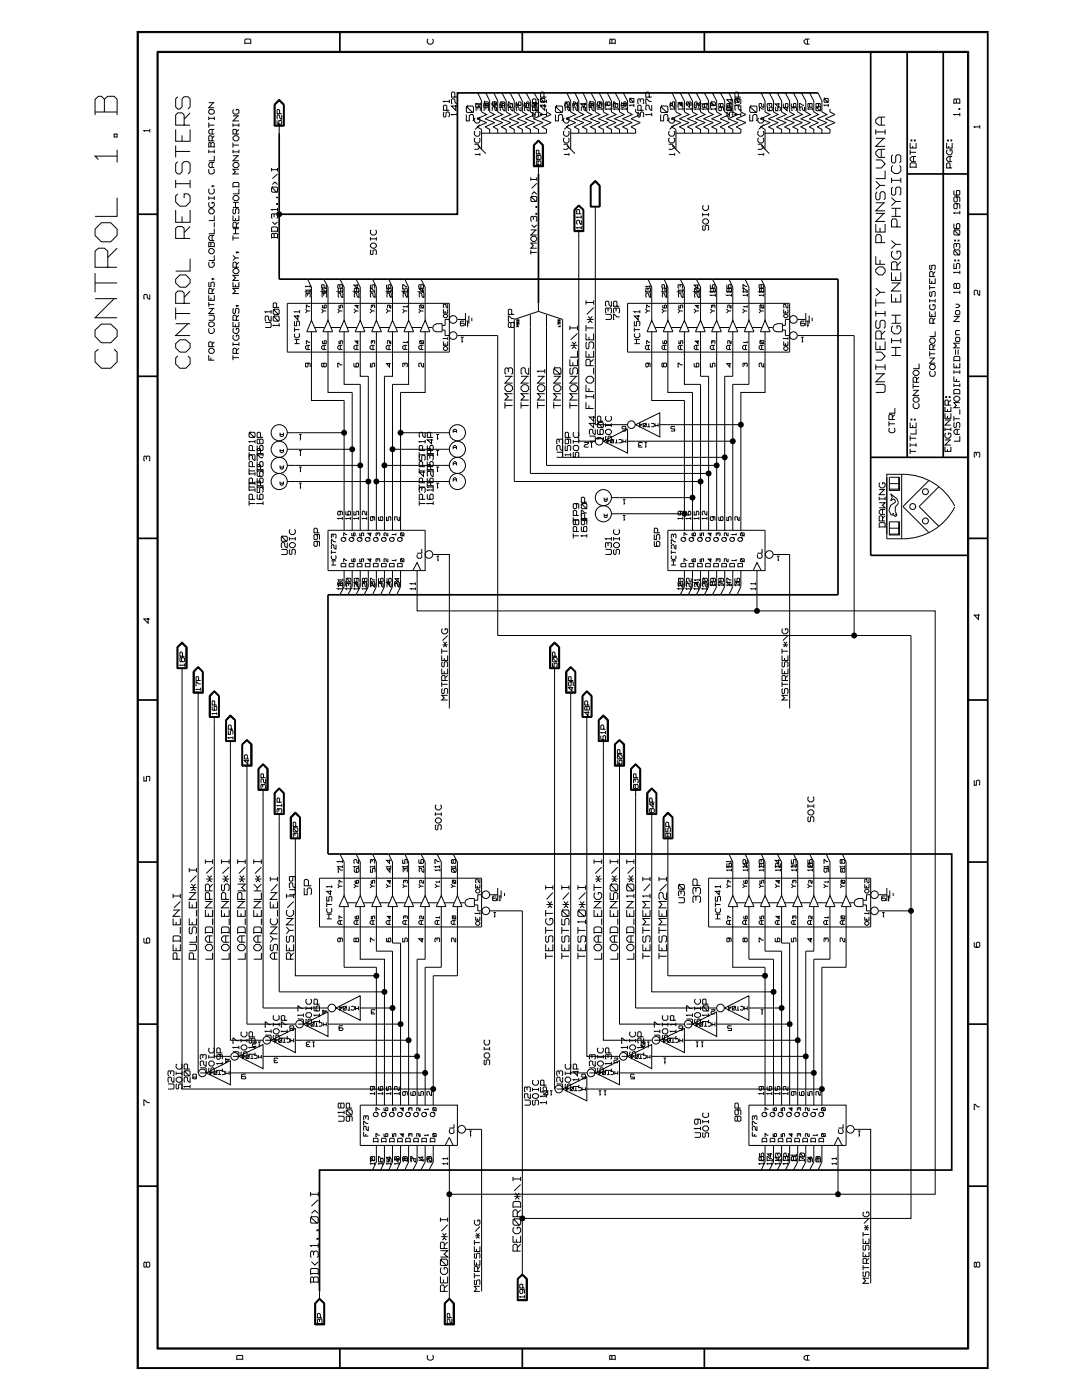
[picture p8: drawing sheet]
<svg xmlns="http://www.w3.org/2000/svg" width="216mm" height="279mm" viewBox="0 0 216 279" stroke-linecap="round" stroke-linejoin="round" font-family="sans-serif">
<g fill="none" stroke="#000" stroke-width=".2">
<path d="M20.8 19.8l-.6-.6h-.6l-.6 .6v3.1M27.6 6.5h169.4v266.5h-169.4zM31.3 10.2h162v259h-162zM35.5 19.3l-.4 .4v1.6l.4 .5h.4l.4-.5v-1.6l.4-.4h.8l.4 .4v1.6l-.4 .5M48.9 8.8v-.8l.1-.2h.9l.1 .2v.8M48.9 8.6h1.1M55.7 19.8l1 1v4.3h-2v-4.3zM85.4 7.8l-.1 .2v.5l.3 .3h.5l.3-.3v-.5l-.1-.2M89.7 19.9v.7M90.8 19.4v-.9l-.2-.1h-.3l-.2 .1v.9h1.2M91.3 19.7v1l-.5-.3v-.5l-.2-.2h-.3l-.2 .2v.7l.2 .1M95.3 18.5l.8 1.7v2.2l1 .5-1.9 .8 1.9 .8-1.9 .8 .9 .5v4"/>
<path d="M96.9 18.5l.8 1.7v2.2l1 .5-1.9 .8 1.9 .8-1.9 .8 .9 .5v.8M98.6 18.5l.7 1.7v2.2l1 .5-1.9 .8 1.9 .8-1.9 .8 .9 .5v.8M100.2 18.5l.8 1.7v2.2l.9 .5-1.9 .8 1.9 .8-1.9 .8 1 .5v.8M101.8 18.5l.8 1.7v2.2l.9 .5-1.9 .8 1.9 .8-1.9 .8 1 .5v.8M103.4 18.5l.8 1.7v2.2l1 .5-2 .8 2 .8-2 .8 1 .5v.8M105 18.5l.8 1.7v2.2l1 .5-2 .8 2 .8-2 .8 1 .5v.8M106.6 18.5l.8 1.7v2.2l1 .5-2 .8 2 .8-2 .8 1 .5v.8M107.4 19.7v1l-.5-.3v-.5l-.1-.2h-.4l-.1 .2v.7l.1 .1M107.9 19.6l.7 .8h-.7zM107.9 19.6l.8 .1-.1 .7M108.5 19.4v-.9l-.1-.1h-.4l-.1 .1v.9h1.2M109.1 19.9v.7"/>
<path d="M113.1 18.5l.8 1.7v2.2l1 .5-2 .8 2 .8-2 .8 1 .5v4M114.7 18.5l.8 1.7v2.2l1 .5-1.9 .8 1.9 .8-1.9 .8 .9 .5v.8M116.3 18.5l.8 1.7v2.2l1 .5-1.9 .8 1.9 .8-1.9 .8 .9 .5v.8M117.9 18.5l.9 1.7v2.2l.9 .5-1.9 .8 1.9 .8-1.9 .8 1 .5v.8M119.5 18.5l.9 1.7v2.2l.9 .5-1.9 .8 1.9 .8-1.9 .8 1 .5v.8M121.2 18.5l.8 1.7v2.2l.9 .5-1.9 .8 1.9 .8-1.9 .8 1 .5v.8M121.7 8.6h1.1M122.1 8.6v-.6l.5-.2 .2 .2v.8M122.1 8l-.3-.2-.1 1M122.8 18.5l.8 1.7v2.2l.9 .5-1.9 .8 1.9 .8-1.9 .8 1 .5v.8M124.4 18.5l.8 1.7v2.2l1 .5-2 .8 2 .8-2 .8 1 .5v.8M125.7 19.6l.7 .8h-.7z"/>
<path d="M125.7 19.6l.8 .1-.1 .7M127.8 19.9l.1-.2h.4l.1 .2v.7l-.1 .1M129.5 19.4v-.9l-.1-.1h-.4l-.1 .1v.9h1.1M134.1 18.5l.8 1.7v2.2l1 .5-2 .8 2 .8-2 .8 1 .5v4M135.7 18.5l.9 1.7v2.2l.9 .5-1.9 .8 1.9 .8-1.9 .8 1 .5v.8M137.3 18.5l.9 1.7v2.2l.9 .5-1.9 .8 1.9 .8-1.9 .8 1 .5v.8M138.9 18.5l.9 1.7v2.2l.9 .5-1.9 .8 1.9 .8-1.9 .8 1 .5v.8M140.5 18.5l.9 1.7v2.2l.9 .5-1.9 .8 1.9 .8-1.9 .8 1 .5v.8M142.2 18.5l.8 1.7v2.2l.9 .5-1.9 .8 1.9 .8-1.9 .8 1 .5v.8M143.8 18.5l.8 1.7v2.2l.9 .5-1.8 .8 1.8 .8-1.8 .8 .9 .5v.8M145.5 18.5l.7 1.7v2.2l1 .5-1.9 .8 1.9 .8-1.9 .8 .9 .5v.8M145.9 19.7v1l-.9-.8h1.2"/>
<path d="M146.7 19.6l.7 .8h-.7zM146.7 19.6l.8 .1-.1 .7M147.2 19.9l.1-.2h.4l.1 .2v.7l-.1 .1M147.3 19.4v-.9l-.1-.1h-.4l-.2 .1v.9h1.2M151.9 18.5l.8 1.7v2.2l1 .5-2 .8 2 .8-2 .8 1 .5v4M153.5 18.5l.8 1.7v2.2l1 .5-2 .8 2 .8-2 .8 1 .5v.8M155.1 18.5l.9 1.7v2.2l.9 .5-2 .8 2 .8-2 .8 1.1 .5v.8M156.7 18.5l.9 1.7v2.2l.9 .5-2 .8 2 .8-2 .8 1.1 .5v.8M158.3 18.5l.9 1.7v2.2l.9 .5-1.9 .8 1.9 .8-1.9 .8 1 .5v.8M159.9 18.5l.9 1.7v2.2l.9 .5-1.9 .8 1.9 .8-1.9 .8 1 .5v.8M161.1 7.8v1M161.5 18.5l.9 1.7v2.2l.9 .5-1.8 .8 1.8 .8-1.8 .8 .9 .5v.8"/>
<path d="M161.5 7.8h-.7l-.4 .3v.4l.4 .3h.7M163.2 18.5l.8 1.7v2.2l1 .5-1.9 .8 1.9 .8-1.9 .8 .9 .5v.8M164.5 19.6l.7 .8h-.7zM164.5 19.6l.8 .1-.1 .7M190.8 19.9l-.1-.2-.4 .2v.8M19 22.4h4.4M20.8 22.4v-2.6l.7-.6h1.3l.6 .6v3.1M22.8 26.8h.6v.5h-.6zM23.4 31.2h-4.4l.6 .6M23.4 39.5v3.7h-4.4M23.4 29.9v2.5M29.9 26.1h-1.2l.2 .1"/>
<path d="M29.9 25.7v.7M35.1 25.8v2.4h2.8v-2.4M35.1 29v2.4M35.1 35.9v1.6M35.1 36.7h2.8M35.1 30.2h2.8M35.5 38.7l-.4 .4v1.2l.8 .8h1.2l.8-.8v-1.2l-.4-.4h-.8v.8M35.5 32.3l-.4 .4v1.6l.4 .4h.4l.4-.4v-1.6l.4-.4h.8l.4 .4v1.6l-.4 .4M36.3 27v1.2M36.7 25v-2.1l-.4-.4h-.8l-.4 .4v2.1h2.8M37.9 35.9v1.6M37.9 22.5l-1.2 1.3"/>
<path d="M41.7 25h1.1M41.7 30.3h1.1M41.7 23.3v.7M41.7 24.5v1M41.7 29.9v.7M41.7 39.2v.7M41.7 39.5h1.1M41.7 29.3h1.1M41.7 23.6h1.1M41.7 20.5h1.1M41.7 37.7v.7l.2 .3h.5l.4-.3v-.6l-.2-.1M41.7 33.8v.7l.2 .2h.5l.4-.2v-.6l-.2-.1"/>
<path d="M41.9 21.8h.5l.4 .3v.4l-.4 .3h-.5l-.2-.3v-.4zM42.1 29.3v-.7l.5-.2 .2 .2v.9M42.1 28.6l-.2-.2-.2 .2v.9M42.3 28.1v-.8l-.6-.2v1h1.1M42.3 25.8v1M42.3 32.4v1M42.4 37.1l-.1 .2v-.2l.5 .2M42.6 20.5l-.9 1h1.1M42.8 32.4h-.9l-.2 .4v.3l.2 .3h.9M42.8 31.1v1h-1.1M42.8 25.8h-.9l-.2 .3v.4l.2 .3h.9M42.8 23.3v.7"/>
<path d="M42.8 29.9v.7M42.8 39.2v.7M42.8 27.1l-.5 .5M46.5 39.4l.3-.4h.5l.4 .4v.3l-.4 .3h-.5l-.3-.3zM46.5 37.4v-.8l.2-.2h.8l.2 .2v.8M46.5 32.8l.3-.4h.5l.4 .4v.3l-.4 .3h-.5l-.3-.3zM46.5 24.6v.7M46.5 28.4v1.1M46.5 29.9v.7M46.5 25h1.2M46.5 37.3h1.2M46.5 31.1h1.2"/>
<path d="M46.5 30.3h1.2M46.5 29h1.2M46.5 23.1h1.2M46.7 21.8l-.2 .2v.5l.3 .3h.5l.4-.3v-.5l-.2-.2h-.3v.3M46.8 27.1h.5l.4 .3v.4l-.4 .3h-.5l-.3-.3v-.4zM47.2 26.8v-.9h-.7v.9h1.2M47.5 31.1l-1 1h1.2M47.5 23.1l-1 1h1.2M47.7 37.7v1h-1.2M47.7 33.8h-1.2l.5 .5-.5 .4h1.2M47.7 24.6v.7M47.7 29.9v.7"/>
<path d="M47.7 25.8l-.5 .5M54.2 37.5l.2-.2v.2l.8 .9h-.8l-.2-.2zM54.2 33.5v.7M54.2 33.9h1.2M54.4 37.3h.8l.2 .2v.7l-.2 .2M54.4 36.8l.5-.5 .5 .5M54.8 25.1v-4.2l.9-1 .9 1v4.2M54.9 20.9v4.2h1.7v-4.2M54.9 20.9l.8-.8 .9 .8M54.9 20.9l.8-.7 .9 .7M54.9 25h1.7M55.2 39.4l.2 .1z"/>
<path d="M55.3 24l.1 .8 .8-.1v-.6h-.6v.6l.2 .1M55.4 33.5v.7M55.4 34.7l-1 .9M55.7 25v1.6M55.8 22.7v-.7l-.4-.2-.1 .9h.9M56.2 22.9v.9h-.2l-.2-.3v-.4l-.2-.2h-.2l-.1 .2 .1 .7M88.6 22.4l-.1 .1v.7l.3 .2 .2-.2v-.7l.2-.1h.3l.2 .1v.7l-.2 .2M89.2 22v-.8l-.2-.2h-.4l-.1 .2v.8h1.2M89.7 20.2h-1.2l.1 .2M90.9 21v1l-.8-.8h1.2M91.3 22.9h-1.2l.2 .1M91.3 22.5v.7"/>
<path d="M93 22.9v1.2h.6v-1l.3-.2h.4l.2 .2v.9l-.2 .1M93.2 21.2v.2l1.1 1h-1.1l-.2-.1v-.9zM93.2 21.2h1.1l.2 .2v.9l-.2 .1M94.7 28.8h.6l.5 .6-.5 .4h-.6M94.8 27.5l-.1 .2v.5l.3 .3h.5l.3-.3-.1-.7M94.8 26.2l-.1 .1v.5l.3 .4h.5l.3-.4-.1-.6M94.8 23.5l-.1 .2v.5l.3 .4h.5l.3-.4-.1-.7h-.4v.4M95.3 21.8l-.1-.5h-.1v.8M95.3 21.5l.5-.2v.8M95.3 29l1.6 1.6M95.8 30.8h-.9l.1 .1M95.8 20.7v.7l-.4-.2v-.5h-.5l.1 .7"/>
<path d="M95.8 30.6v.5M95.8 24.9l-1 .9M95.8 20.7h-.8l.1 .1M95.8 20.5v.5M96.7 20.3v.2l.7 .6-.8-.1zM96.7 20.3h.7v.8M96.9 21.2v-.5h-.3v.7M96.9 20.7h.6v.6l-.2 .1M96.9 21.8v-.5h-.2v.8M96.9 21.5l.5-.2v.8M98.6 20.3l.1 .2v.5h-.5l.1-.7h.7l.1 .8M98.8 20.7v.7l-.7-.7h1"/>
<path d="M99.1 21.3v.8l-.4-.3v-.3l-.1-.2h-.3l-.1 .2 .1 .6M99.7 20.7v.7h.5v-.7h.5v.6l-.2 .1M100.2 20.5l.4-.2 .2 .2v.5h-.6zM100.2 20.5l-.1-.2-.3 .2v.5h.4M100.8 21.3v.8l-.5-.3v-.3l-.1-.2h-.3l-.1 .2 .1 .6M101.3 20.7v.6l.2 .1 .8-.1v-.6h-.5l.1 .7M102.4 21.3v.8l-.5-.3v-.5h-.4l-.1 .2 .1 .6M102.4 20.7h-.5l-.5-.4 .1 .8M103 20.3v.7l.2 .1 .8-.1v-.5l-.5-.2v.8M103.9 21h-.4l-.5-.3v.7h.1M104 21.3v.8l-.5-.3v-.5l-.5 .2v.5l.2 .1M104.6 20.3v.8h.5l.1-.8 .4 .2v.5l-.2 .1"/>
<path d="M105 20.7h.5l-.1 .7-.4-.1zM105 20.7h-.4v.6h.4M105.6 21.3v.8l-.4-.3-.1-.5-.5 .2v.5l.2 .1M105.9 39.4l.2-.2v.2l.8 .8h-.8l-.2-.2zM105.9 35.4v.7M105.9 35.8h1.2M106.1 39.2h.8l.2 .2v.6l-.2 .2M106.1 38.8l.5-.5 .5 .5M106.4 22.4l-.1 .1v.7l.3 .2 .2-.2v-.7l.1-.1h.4l.1 .1v.7l-.1 .2M106.4 29l1-1.1 1.1 1.1v4.3h-2.1zM106.5 29l.9-1 1 1v4.2h-1.9zM106.6 20.7h.2v.6h-.6v-.6h.8l.1 .7"/>
<path d="M106.6 29l.8-.9 .9 .9v4.1h-1.7zM106.6 29l.8-.8 .8 .8v4h-1.6M106.9 20.3v.8l-.6-.6h.9M106.9 22v-.8l-.1-.2h-.4l-.1 .2v.8h1.1M107.1 36.6l-1 1M107.1 35.4v.7M107.2 21.3v.8l-.4-.3-.1-.5-.4 .2v.5l.1 .1M107.4 32.3l-.1-.2-.3 .2 .1 .6 .3-.1M107.4 31.2l.1-.2 .4 .2v.5l-.1 .1-.4-.1zM107.4 31.2l-.1-.2-.3 .2 .1 .6 .3-.1M107.4 33v1.7M107.5 32.1l.4 .2v.5l-.1 .1-.4-.1v-.5z"/>
<path d="M107.5 30.7v-.6l-.4-.1-.1 .7h.9M107.9 21.2v-.2h.8v1l-.8-.8h1.2M108.7 20.7v.6M109.1 21.8v.6l.9 .5-1.9 .8 1.9 .8-1.9 .8 1 .5v.8h-13M109.1 22.9h-1.2l.1 .1M109.1 20.2h-1.2l.1 .2M109.1 22.5v.7M110.8 22.9v1.2h.6v-1l.3-.2h.4l.2 .2v.9l-.2 .1M111 21.2v.2l1.1 1h-1.1l-.2-.1v-.9zM111 21.2h1.1l.2 .2v.9l-.2 .1M112.4 28.8h.7l.4 .6-.4 .4h-.7M112.6 27.5l-.2 .2v.5l.4 .3h.5l.2-.3v-.7"/>
<path d="M112.6 26.2l-.2 .1v.5l.4 .4h.5l.2-.4v-.6M112.6 23.5l-.2 .2v.5l.4 .4h.5l.2-.4v-.7h-.4v.4M113.1 20.8v-.3l-.2-.2v.8M113.1 20.5l.4-.2v.8M113.1 29l1.6 1.6M113.5 30.8h-.8l.1 .1M113.5 20.7v.7l-.3-.2v-.5h-.5l.1 .7M113.5 24.9l-.9 .9M113.5 30.6v.5M113.6 21.3v.8l-.3-.3v-.3l-.2-.2h-.2l-.1 .2 .1 .6M114.6 21.2v-.5h-.2v.7M114.6 20.7h.6v.6l-.1 .1"/>
<path d="M115.2 21.3v.8l-.3-.3v-.3l-.2-.2h-.2l-.1 .2 .1 .6M115.2 20.3v.8l-.3-.3v-.3l-.4-.2v.8M116.6 20.7v.7l-.7-.7h.9h-.8l.1 .1M116.8 21.3v.8l-.3-.3v-.3l-.2-.2h-.2l-.1 .2 .1 .6M116.8 20.5v.5M117.5 20.7v.7h.4l.1-.7h.4v.6l-.1 .1M117.7 20.3v.2l.7 .6-.8-.1zM117.7 20.3h.7l.1 .2v.5l-.1 .1M117.8 37l1-1 .9 1v4.3h-1.9zM117.9 37.1l.9-.9 .8 .9v4.1M117.9 37.1l.9-.8 .7 .8v4h-1.6zM118.5 21.3v.8l-.4-.3v-.3l-.2-.2h-.2l-.1 .2 .1 .6"/>
<path d="M119.1 20.7v.6l.2 .1 .8-.1v-.6h-.6l.1 .7M119.6 20.3l.1 .7h-.5l.1-.7h.7l.1 .2v.6M119.7 37l-.9-.9-.9 .9v4.2h1.8M120.1 21.8h-.9h.1M120.1 21.5v.5M121.2 20.5l-.1-.2-.3 .2v.5h.4M121.3 20.3l.5 .2v.5l-.2 .1-.4-.1zM121.7 21h-.5l-.5-.3v.7h.2M121.8 21.8h-1h.2M121.8 21.5v.5M122.8 20.7h.5l-.1 .7-.4-.1zM122.8 20.7h-.5v.6h.5"/>
<path d="M123.4 21.8h-1h.2M123.4 20.7h-.5l-.3-.4h-.2v.8h.2M123.4 21.5v.5M124 20.3v.7l.2 .1 .8-.1v-.5l-.5-.2v.8M124.4 20.7h.1v.6h-.5v-.6h.8l.1 .7M125 21.8h-1h.2M125 21.5v.5M126.5 21h-.9l.1 .2M126.5 20.7v.6M126.8 21.8v.6l1 .5-1.9 .8 1.9 .8-1.9 .8 .9 .5v.8h-12.9M127.4 22.4l-.1 .1v.7l.3 .2 .2-.2v-.7l.1-.1h.4l.1 .1v.7l-.1 .2M127.8 20.4v-.5l-.4-.2-.1 .2v.7l.1 .1"/>
<path d="M127.9 22v-.8l-.1-.2h-.4l-.1 .2v.8h1.1M130 22.9h-1.1l.1 .1M130 21v1l-.5-.3v-.5l-.1-.2h-.4l-.1 .2v.6l.1 .2M130 20.2h-.5l-.5-.5h-.1v1h.1M130 22.5v.7M131.8 22.9v1.2h.6v-1l.3-.2h.4l.2 .2v.9l-.2 .1M132 21.2v.2l1.1 1h-1.1l-.2-.1v-.9zM132 21.2h1.1l.2 .2v.9l-.2 .1M133.4 28.8h.7l.5 .6-.5 .4h-.7M133.6 27.5l-.2 .2v.5l.4 .3h.5l.3-.3v-.5l-.1-.2M133.6 26.2l-.2 .1v.5l.4 .4h.5l.3-.4v-.5l-.1-.1M133.6 23.5l-.2 .2v.5l.4 .4h.5l.3-.4v-.5l-.1-.2h-.4v.4"/>
<path d="M133.8 20.3v.8h.3v-.6l.2-.2h.2l.1 .2-.1 .6M134.1 29l1.6 1.6M134.6 21.8h-.8h.1M134.6 30.8h-.9l.2 .1M134.6 20.7v.7l-.4-.2-.1-.5h-.4v.6l.2 .1M134.6 21.5v.5M134.6 30.6v.5M134.6 24.9l-1 .9M135.7 21.2v-.5h-.4v.6l.2 .1M135.7 20.7h.5v.6l-.1 .1M136 20.3v.8l-.6-.6h.9M136.3 21.8h-.9h.1"/>
<path d="M136.3 21.5v.5M137.4 20.8v-.3l-.3-.2v.8M137.4 20.5l.1-.2 .4 .2v.5l-.1 .1M137.6 20.7v.7l-.7-.7h.9M137.9 21.8h-.9h.1M137.9 21.5v.5M138.5 20.7v.7h.4l.1-.7h.4v.6l-.1 .1M139.5 21.8h-.9h.2M139.5 20.3v.8l-.4-.3-.1-.5-.4 .2v.5l.2 .1M139.5 21.5v.5M140.1 20.7v.6l.2 .1h.7l.1-.7h-.6l.1 .7M141.1 21.8h-.9h.2"/>
<path d="M141.1 20.7h-.9l.2 .1M141.1 20.5v.5M141.1 21.5v.5M141.8 20.5l.2-.2v.2l.6 .6-.8-.1zM142 20.3h.6l.1 .2v.5l-.1 .1M142.7 21h-.4l-.6-.3v.7h.2M142.7 21.8h-.9h.2M142.7 21.5v.5M143.8 20.7h.5l-.1 .7-.4-.1zM143.8 20.7h-.4v.6h.4M143.8 21.3l.1 .7h-.5v-.5l.2-.2h.6l.2 .2v.6M145.2 22.4l-.2 .1v.7l.4 .2 .1-.2v-.7l.2-.1h.3l.2 .1v.7l-.2 .2"/>
<path d="M145.4 20.7h.1v.6h-.5l.1-.6h.7l.1 .7M145.5 21.5l-.2-.2-.3 .2v.5h.5M145.5 21.3h.4l.1 .2-.1 .6-.4-.1zM145.7 22v-.8l-.2-.2h-.3l-.2 .2v.8h1.2M147.2 20.4v-.5l-.4-.2-.2 .2v.7l.2 .1M147.5 21h-.9l.1 .2M147.5 20.7v.6M147.8 21.8v.6l1 .5-1.9 .8 1.9 .8-1.9 .8 .9 .5v.8h-12.9M147.8 22.9h-1.2l.2 .1M147.8 21v1l-.5-.3v-.5l-.1-.2h-.4l-.2 .2v.6l.2 .2M147.8 22.5v.7M149.6 22.9v1.2h.6v-1l.3-.2h.4l.1 .2v.9l-.1 .1"/>
<path d="M149.8 21.2v.2l1.1 1h-1.1l-.2-.1v-.9zM149.8 21.2h1.1l.1 .2v.9l-.1 .1M151.2 28.8h.7l.5 .6-.5 .4h-.7M151.4 27.5l-.2 .2v.5l.4 .3h.5l.3-.3v-.5l-.2-.2M151.4 26.2l-.2 .1v.5l.4 .4h.5l.3-.4v-.5l-.2-.1M151.4 23.5l-.2 .2v.5l.4 .4h.5l.3-.4v-.5l-.2-.2h-.3v.4M151.9 29l1.6 1.6M152.4 21.8h-.3l-.5-.5v.8M152.4 30.8h-.9l.1 .1M152.4 20.7v.7l-.4-.2-.1-.5h-.4v.6l.1 .1M152.4 24.9l-1 .9M152.4 30.6v.5"/>
<path d="M153.2 21.3v.8l.9-.1v-.5l-.2-.2-.4 .2v.5l.2 .1M153.5 21.2v-.5h-.4v.6l.1 .1M153.5 20.7h.5v.6l-.2 .1M154.8 21.3v.8h.4l.1-.8 .4 .2v.5l-.2 .1M155.4 20.7v.7l-.7-.7h.9M156.3 20.7v.7h.4l.1-.7h.4v.6l-.1 .1M157.1 21.3v.8l-.7-.6h.9M157.9 20.7v.6l.2 .1h.6l.1-.7h-.5l.1 .7M158.4 21.8v-.3l-.2-.2-.2 .2v.5l.2 .1M158.4 21.5l.1-.2 .4 .2v.5l-.2 .1M160.4 21h-.3l-.6-.3v.7h.2M160.5 21.3v.8l-.4-.3-.1-.5-.4 .2v.5l.2 .1"/>
<path d="M161.5 20.7h.6l-.1 .7-.5-.1zM161.5 20.7h-.3v.6h.3M162.1 21.8h-.9h.2M162.1 21.5v.5M163 21.3v.2l.7 .6-.9-.1v-.5zM163 21.3h.7v.8M163.2 20.7h.1v.6h-.5l.1-.6h.7l.1 .7M165.3 21h-.9l.1 .2M165.3 20.7v.6M165.6 21.8v.6l1 .5-1.9 .8 1.9 .8-1.9 .8 .9 .5v.8h-12.9M174.8 31.9h1.1l.7 .8-.7 .8h-1.1M174.8 25.8v1"/>
<path d="M174.8 36.2l.8 .8M174.8 27.6h1.8M174.8 26.3h1.8M175 38.3l-.2 .3v1l.2 .3h.3l.3-.3v-1l.3-.3h.5l.2 .3v1l-.2 .3M175.9 23.4v1.6M175.9 29.8v1.6M176.4 27.6l-1.6 1.6h1.8M176.6 37h-1l-.8 .8M176.6 34v1.6h-1.8M176.6 29.8h-1.3l-.5 .5v.5l.5 .6h1.3M176.6 23.4h-1.3l-.5 .5v.6l.5 .5h1.3M176.6 25.8v1"/>
<path d="M177.9 35.5v1M177.9 39.5l.8 .7M177.9 36h1.8M178.1 37.3l-.2 .3v1.1l.2 .2h.4l.2-.2v-1.1l.3-.3h.5l.2 .3v1.1l-.2 .2M178.1 33l-.2 .4v.7l.6 .5h.7l.5-.5v-.7l-.2-.4M178.1 30.9l-.2 .3v1.1l.2 .2h.4l.2-.2v-1.1l.3-.3h.5l.2 .3v1.1l-.2 .2M179.7 35.5v1M181.6 33.5v-.8l.2-.2h.8l.2 .2v.8M181.6 28.5v1h1.2v-1M181.6 33.4h1.2M181.6 29.9v1M181.6 30.4h1.2"/>
<path d="M181.8 27.9h.1v.2h-.1zM182.1 29.1v.4M182.3 31.2v1.1M182.5 27.9h.1v.2h-.1zM182.8 31.2h-.9l-.3 .4v.3l.3 .4h.9M188.9 28.5v1h1.1v-1M189.1 27.9h.1v.2h-.1zM189.1 29.9l-.2 .2v.5l.3 .3h.5l.3-.3-.1-.7h-.3v.3M189.3 29.1v.4M189.6 33.5v-.8l-.5-.2-.2 .2v.8h1.1M189.6 31.2v1.1M189.7 27.9h.2v.2h-.2z"/>
<path d="M190 31.2h-.8l-.3 .4v.3l.3 .4h.8M190.3 38v.8l.2 .1h.8l.2-.1v-.7h-.7v.7l.2 .1M190.3 20.6h1.2M190.8 39.3l.2 .2v.6l-.2 .2h-.3l-.2-.2v-.6l.2-.2h.8l.2 .2v.8M190.8 20.6v-.7l.2-.2h.3l.2 .2v.8M191.3 21.7h.2v.1h-.2zM191.5 22.9h-1.2l.2 .1M191.5 22.5v.7M195.5 25.3h-1.1l.2 .2M195.5 25v.7M19 56.5h4.4M19 59.6h4.4"/>
<path d="M19 54.5v3.8M20.2 44.4h1.9l1.3 1.3v1.3l-1.3 1.3h-1.9l-1.2-1.3v-1.3zM21.5 53.3v-3.2l-.7-.6h-1.2l-.6 .6v3.2h4.4M22.8 59.6l-3.8 3.8h4.4M23.4 49.5l-1.9 1.9M29.9 58.8v.9l-.5-.3v-.5l-.2-.1h-.3l-.2 .1v.7l.2 .1M35.1 41.9v2.5h2.8v-2.5M35.9 54.9h1.2l.8 .8v.8l-.8 .8h-1.2l-.8-.8v-.8zM36.3 43.2v1.2M36.7 47.6v-2l-.4-.4h-.8l-.4 .4v2h2.8M37.9 51.6v2.5h-2.8M37.9 58.1l-1.2 1.3"/>
<path d="M37.9 45.2l-1.2 1.2M41.7 58.9v1h1.1v-1M41.7 49.2h1.1M41.7 56.3v.9l.4-.1v-.6l.2-.2 .5 .2v.6l-.2 .1M41.7 52.3v.7l.2 .3h.5l.4-.3v-.5l-.5-.2v.3M41.7 40.4v.7l.2 .3h.5l.4-.3v-.5l-.2-.2h-.3v.3M41.9 49.6h.5l.4 .4v.3l-.4 .3h-.5l-.2-.3v-.3zM41.9 41.7h.5l.4 .3v.3l-.4 .4h-.5l-.2-.4v-.3zM42.1 49.2v-.7l.5-.2 .2 .2v.9M42.1 48.5l-.4-.2v1.1M42.1 59.4v.5M42.3 58.6v-.9l-.6-.1v1h1.1"/>
<path d="M42.3 47v1M42.4 55.6l-.1 .2v-.2l.5 .2M42.8 51v1h-1.1M42.8 47h-.9l-.2 .3v.4l.2 .3h.9M42.8 45.6v1.1h-1.1M42.8 43v1h-1.1M42.8 44.4v1M42.8 57.6l-.5 .5M46.5 56.3v.9h1.2v-.9M46.5 53.9l.3-.3h.5l.4 .3v.4l-.4 .3h-.5l-.3-.3zM46.5 43v1h1.2v-1M46.5 47v1"/>
<path d="M46.5 51l.5 .5M46.5 47.5h1.2M46.5 46.7h1.2M46.5 45.6h1.2M46.5 41.4h1.2M46.5 40.4h1.2M46.7 41.7l-.2 .1v.7l.3 .2 .2-.2v-.7l.2-.1h.3l.2 .1v.7l-.2 .2M47 40.4v1M47 43.5v.5M47 45.6v1.1M47 56.8v.4M47.2 53.3v-.8l-.2-.2h-.3l-.2 .2v.8h1.2"/>
<path d="M47.2 45.4v-.9l-.2-.1h-.3l-.2 .1v.9h1.2M47.3 50.3v.2h-.1v-.2h.3l.2 .2M47.7 57.6h-1.2l.5 .5-.5 .5h1.2M47.7 54.9h-1.2l.5 .6-.5 .5h1.2M47.7 51.5h-.7l-.5 .5M47.7 52.3l-.5 .5M47.7 44.4l-.5 .5M54.2 46.3v-.8l.2-.2h.8l.2 .2v.8M54.2 46.1h1.2M54.2 47.4h1.2M54.4 44.3l.5 .5 .5-.5M54.7 47.4v-.7l.2-.1h.3l.2 .1v.9"/>
<path d="M54.7 46.7l-.2-.1-.3 .1v.9M54.7 43.3v-.5h-.5v.6l.2 .2M54.7 42.8h.7v.6l-.2 .2M55.2 40.6h.2v.2h-.2zM55.4 41.8h-1.2l.2 .2M55.4 41.5v.7M61.4 55.7l.7 1.6v6.6M61.4 59l-.1-.5h-.2v.9M61.4 58.7l.4-.2v.9M61.9 57.9h-.9l.1 .1M61.9 58.3h-.9M61.9 57.1h-.9v.2"/>
<path d="M61.9 56.9v.5M61.9 57.7v.8M64.3 57.5v.2l.7 .6-.7-.1zM64.3 57.5h.7l.2 .2v.5l-.2 .1M64.6 55.7l.8 1.6v6.6M64.6 59l-.1-.5h-.2v.9M64.6 58.7l.2-.2 .4 .2v.5l-.2 .2M65.1 58.3h-.9h.1M65.1 56.8v.8l-.4-.3-.1-.5-.4 .1v.5l.1 .2M65.1 57.9v.6M67.8 55.7l.9 1.6v6.6M67.8 57.3v-.4h-.4v.5l.2 .2"/>
<path d="M67.8 56.9h.5v.5l-.1 .2M67.9 57.5l.1 .7h-.5v-.5l.1-.2h.6l.2 .2v.6M68.3 58.3h-.9h.2M68.3 57.9v.6M68.4 58.5v.9a.74 .74 0 0 1-.5-.9l-.4 .2v.5l.1 .2M71 55.7l.9 1.6v6.6M71.1 57.7l-.1-.2-.3 .2v.5h.4M71.2 57.5l.4 .2v.5l-.1 .1-.4-.1zM71.3 56.8v.8l-.7-.7h.9M71.5 58.3h-.9h.2M71.5 57.9v.6M71.6 58.5v.9a.74 .74 0 0 1-.5-.9l-.4 .2v.5l.2 .2"/>
<path d="M73.9 48.9l.4-.4h.5l.3 .4v.3l-.3 .3h-.5l-.4-.3zM73.9 56.8v.8h.4v-.7h.5l-.1 .7M73.9 47.3v.7M73.9 47.7h1.2M74.1 49.9l-.2 .1v.7h.5v-.7l.2-.1h.3l.2 .1v.7l-.2 .1M74.1 45.9l-.2 .2v.5l.4 .3h.5l.3-.3v-.5l-.2-.2M74.3 55.7l.8 1.6v6.6M74.8 58.3h-.9h.1M74.8 57.9v.6M74.8 58.5v.9l-.4-.4-.1-.5-.4 .2v.5l.2 .2M74.8 57.9h-.4l-.3-.4h-.2v.8h.2M75.1 47.3v.7"/>
<path d="M77.1 56.8l.1 .8h.7l.1-.7h-.5v.5l.1 .2M77.2 57.5l.1 .8 .8-.1-.1-.7-.4 .2v.5l.1 .1M77.6 55.7l.7 1.6v6.6M78 58.3h-.9h.1M78 57.9v.6M78.1 58.5v.9l-.4-.4v-.3l-.1-.2h-.3l-.1 .2 .1 .7M80.4 57.5v.8h.4v-.6l.1-.2h.3l.1 .2-.1 .6M80.8 55.7l.7 1.6v6.6M81.3 57.9v1.5l-.4-.4v-.3l-.1-.2h-.3l-.1 .2 .1 .7M81.3 58.3h-1h.2M81.3 57.1h-.4l-.6-.3v.8h.2M84 55.7l.8 1.6v6.6"/>
<path d="M84 56.9h.5v.5l-.2 .2h-.2l-.1-.2zM84 56.9h-.4v.5l.1 .2 .3-.2M84.3 57.5v.8l-.6-.6h.9M84.5 58.3h-.9h.1M84.5 57.9v.6M84.6 58.5v.9a.74 .74 0 0 1-.5-.9h-.4v.2v.7M105.9 47.5l.4-.3h.5l.3 .3v.3l-.3 .4h-.5l-.4-.4zM105.9 49.9v.9M105.9 50.4h1.2M105.9 45.9h1.2M106.1 44.9l.5 .5 .5-.5M106.4 43.9v-.6l-.3-.1-.2 .1v.7l.2 .2"/>
<path d="M106.4 43.3l.2-.1h.3l.2 .1v.7l-.2 .2M106.9 42.6h.2v.2h-.2zM106.9 41.2h.2v.2h-.2zM106.9 45.9l-1 1h1.2M107.1 48.5h-1.2l.5 .5-.5 .5h1.2M114.6 41.9l.9-.9 .9 .9M114.7 41.9l.8-.8 .8 .8v4.1h-1.6zM115.5 46v42.1h3.3M115.5 40.9l1 .9v4.4h-1.9v-4.4zM115.7 42.7v-.8h-.6v.8h.9M116 45.5h-.9l.1 .1M116 43.9v.9l-.3-.3v-.4l-.2-.2-.4 .2v.5l.1 .2"/>
<path d="M116 43.3h-.9l.1 .1M116 43v.6M116 45.1v.6M116.4 41.9v4.2h-1.8M116.4 41.9l-.9-.8-.9 .8v4.2h1.8M116.9 59.9v.9M118.4 59.9v.9M118.8 41.1v43.7h6.4M129.3 55.7l.7 1.6v6.6M129.3 58v-.3l-.3-.2-.1 .2v.5l.1 .1M129.3 57.7l.4-.2 .1 .7-.9 .1M129.7 57.1h-.8v.2"/>
<path d="M129.7 56.9v.5M129.7 57.9v.6M129.8 58.5v.9l-.3-.4v-.3l-.2-.2-.4 .2v.5l.1 .2M132.5 55.7l.8 1.6v6.6M133 57.9v1.5l-.3-.4v-.3l-.2-.2h-.3v.2v.7M133 57.5v.8l-.3-.3v-.3l-.2-.2h-.3v.2v.6M133 58.3h-.9h.1M133 56.8v.8l-.4-.3v-.4l-.2-.1-.3 .1 .1 .7M135.7 55.7l.9 1.6v6.6M135.7 57.3v-.4h-.4v.5l.2 .2M135.7 56.9h.5v.5l-.1 .2M136.2 58.3h-.9h.2"/>
<path d="M136.2 57.9v.6M136.3 58.5v.9h-.2l-.2-.4v-.3l-.2-.2h-.2l-.1 .2 .1 .7M136.3 57.9h-.9l.1 .1M136.3 57.7v.5M138.6 57.7l.2-.2v.2l.6 .6-.8-.1zM138.8 57.5h.6l.1 .2v.5l-.1 .1M138.9 55.7l.9 1.6v6.6M139.2 56.8v.8l-.7-.7h.9M139.4 58.3h-.9h.2M139.4 57.9v.6M139.5 58.5v.9a.74 .74 0 0 1-.5-.9l-.4 .2v.5l.2 .2M140.2 44l.3-.3h.6l.3 .3v.4l-.3 .3h-.6l-.3-.3z"/>
<path d="M140.2 42.5v.7M140.2 42.8h1.2M140.4 45l-.2 .1v.7l.3 .2 .2-.2v-.7l.2-.1h.3l.2 .1v.7l-.2 .2M140.4 41l-.2 .1v.6l.3 .3h.6l.3-.3v-.6l-.2-.1M141.4 42.5v.7M141.7 56.8v.8h.5v-.7l.1-.1 .4 .1-.1 .7M142.2 55.7l.8 1.6v6.6M142.2 57.5l.1 .7h-.5v-.5l.2-.2h.6l.1 .2v.6M142.7 58.3h-1h.2M142.7 57.9v.6M142.7 58.9h-.9l.2 .1M142.7 58.7v.5"/>
<path d="M145 56.8l.1 .8h.7l.1-.7h-.5v.5l.1 .2M145.5 55.7l.7 1.6v6.6M145.5 57.7l-.2-.2-.3 .2v.5h.5M145.5 57.5h.4l.1 .2-.1 .6-.4-.1zM145.9 58.3h-.9h.1M145.9 57.9v.6M146 58.9h-1l.2 .1M146 58.7v.5M148.7 55.7l.7 1.6v6.6M149.1 58.3h-.8M149.1 57.1h-.3l-.5-.3v.8M149.1 57.9v.6"/>
<path d="M149.2 58.9h-.9l.1 .1M149.2 57.9h-.4l-.5-.4 .1 .8M149.2 58.7v.5M151.6 57.5v.8l.8-.1-.1-.7-.4 .2v.5l.2 .1M151.9 55.7l.8 1.6v6.6M151.9 56.9h.5v.5l-.2 .2h-.2l-.1-.2zM151.9 56.9h-.4v.5l.1 .2 .3-.2M152.4 58.9h-.8v.1M152.4 58.3h-.9h.1M152.4 57.9v.6M152.4 58.7v.5M174.8 53.8l.5-.5h.8l.5 .5v.5l-.5 .6h-.8l-.5-.6z"/>
<path d="M174.8 51.1v1.6h1.8M174.8 44.7v1.6h1.8v-1.6M174.8 59.6v1.6M174.8 57.5l.8 .8M174.8 42.6h1.8M174.8 40.5h1.8M175.6 45.5v.8M175.6 51.9v.8M175.9 48.4v-1.2l-.3-.4h-.6l-.2 .4v1.2h1.8M176.4 42.6l-1.6 1.6h1.8M176.4 40.5l-1.6 1.6h1.8M176.6 58.3h-1l-.8 .8"/>
<path d="M177.9 58.7v1.6h1.8v-1.6M177.9 54.4v1.6h1.8v-1.6M177.9 56.5h1.8M177.9 48l.8 .8M177.9 43.2h1.8M177.9 41.6h1.8M178.1 50.1l-.2 .3v.7l.6 .6h.7l.5-.6v-.7l-.2-.3h-.5v.5M178.7 41.6v1.6M178.7 55.2v.8M178.7 59.4v.9M179 53.8v-1.3l-.3-.3h-.6l-.2 .3v1.3h1.8M179 45.3v-1.3l-.3-.3h-.6l-.2 .3v1.3h1.8"/>
<path d="M179.5 56.5l-1.6 1.6h1.8M179.7 48.8h-1l-.8 .8M179.7 40.2h-1l-.8 .9M179.7 52.2l-.7 .8M185.5 55.5v1.1h1.1v-1.1M185.5 56.9v.9M185.5 59.7v.7M185.5 57.4h1.1M185.7 58.2l-.2 .1v.7l.2 .2 .2-.2v-.7l.3-.1 .4 .1v.7l-.2 .2M185.7 52.9l-.2 .1v.7l.2 .1 .2-.1v-.7h.7v.7l-.2 .1M185.9 56v.6M186.2 55.2v-.8l-.5-.2-.2 .2v.8h1.1"/>
<path d="M186.6 59.7v.7M186.6 54.2l-.4 .5M190.3 52.6v1h.5v-.9l.2-.1h.3l.2 .1v.7l-.2 .2M190.3 50l.2-.1v.1l.8 .9h-.8l-.2-.2zM190.3 44.6v.9l.2 .1h.8l.2-.1v-.7l-.2-.2h-.3l-.2 .2v.7l.2 .1M190.5 51.9h.2v.2h-.2zM190.5 47.9h.2v.2h-.2zM190.5 49.9h.8l.2 .1v.7l-.2 .2M190.5 45.9v.2l.8 .8h-.8l-.2-.2v-.6zM190.5 45.9h.8l.2 .2v.6l-.2 .2M190.8 56.7l.2-.1h.3l.2 .1v.7l-.2 .2h-.3l-.2-.2zM190.8 56.7l-.1-.1-.4 .1v.7l.2 .2 .3-.2"/>
<path d="M190.8 49.3v-.5l-.3-.2-.2 .2v.6l.2 .2M190.8 48.8l.2-.2h.3l.2 .2v.6l-.2 .2M190.8 40.6l.2 .2v.7l-.2 .2h-.3l-.2-.2v-.7l.2-.2h.8l.2 .2v.9M191.2 51.9h.1v.2h-.1zM191.2 47.9h.1v.2h-.1zM191.5 58.3h-1.2l.2 .2M191.5 54.4h-1.2l.2 .1M191.5 42.5h-1.2l.2 .2M191.5 42.1v.7M191.5 54v.7M191.5 58v.7M195.5 57.9v1h-.2l-.2-.3v-.5l-.3-.2-.4 .2v.7l.2 .1"/>
<path d="M19 65.9l1.2-1.2h1.9l1.3 1.2v1.2l-1.3 1.3h-1.9l-1.2-1.3zM19.6 69.7l-.6 .6v1.9l1.2 1.3h1.9l1.3-1.3v-1.9l-.6-.6M35.1 68.6l.8-.8h1.2l.8 .8v.8l-.8 .9h-1.2l-.8-.9zM35.1 64.6h2.8M35.1 62.6h2.8M35.1 61.4v2.4M35.5 71l-.4 .5v1.1l.8 .9h1.2l.8-.9v-1.1l-.4-.5M36.7 60.5v-2l-.4-.4h-.8l-.4 .4v2h2.8M37.5 64.6l-2.4 2.4h2.8M41.7 70.9v1h1.1M41.7 64.5l.2-.2h.5l.4 .2v.4l-.4 .3h-.5l-.2-.3zM41.7 62.9h.9l.2 .2v.7l-.2 .1h-.9"/>
<path d="M41.7 61.6h1.1M41.7 60.3v.9M41.7 60.8h1.1M41.7 65.5v.7l.2 .3h.5l.4-.3v-.5l-.2-.2M41.9 69.5h.5l.4 .3v.4l-.4 .3h-.5l-.2-.3v-.4zM42.1 71.4v.5M42.3 69.2v-.9l-.6-.1v1h1.1M42.6 61.6l-.9 1h1.1M42.8 68.2l-.5 .5M46.5 64.3v.9h1.2v-.9M46.5 68.3v.7M46.5 70.9v1"/>
<path d="M46.5 71.4h1.2M46.5 68.7h1.2M46.7 66.9l-.2 .2v.5l.3 .3h.5l.4-.3v-.5l-.2-.2h-.3v.3M46.7 65.5l-.2 .2v.5l.3 .3h.5l.4-.3v-.5l-.2-.2h-.3v.4M46.7 61.6l-.2 .1v.7l.3 .2 .2-.2v-.7l.2-.1h.3l.2 .1v.7l-.2 .2M47 64.8v.4M47.2 70.5v-.8l-.2-.2h-.3l-.2 .2v.8h1.2M47.2 63.9v-.8l-.2-.2h-.3l-.2 .2v.8h1.2M47.3 61v.1h-.1v-.1h.3l.2 .1M47.7 69.5l-.5 .5M47.7 68.3v.7M47.7 62.9l-.5 .5"/>
<path d="M52.9 64.3h1l.2 .2v.7l-.2 .2h-1M54.1 63.1v1l-.5-.3v-.6l-.2-.1h-.3l-.2 .1v.7l.2 .2M54.1 62.2h-1.2l.2 .2M54.1 61.9v.7M54.5 63.2l.2-.1v.1l.8 .9h-.8l-.2-.2zM54.5 61.9l.2-.2v.2l.8 .8h-.8l-.2-.1zM54.7 63.1h.8l.2 .1v.7l-.2 .2M54.7 61.7h.8l.2 .2v.7l-.2 .1M55.2 61.4v-.9h-.7v.9h1.2M55.7 64.9h-1.2l.2 .1M55.7 64.5v.7M57.3 60.5h32.4v9.8h-32.4z"/>
<path d="M58.8 64.1v.9h.4l.1-.9h.3l.2 .2v.6l-.2 .1M58.8 68.6h1M58.8 67.7h1M58.8 65.4v.8M58.8 65.8h1M58.8 66.5v.6l.2 .3h.4l.4-.3v-.4l-.2-.2M59.2 67.7v.9M59.4 62.9v.9l-.6-.7h1M59.8 62.2h-1v.1M59.8 61.9v.6M61 61.6l.3 .5M61.3 72.5l.2 .1v.5l-.5 .1v-.7l.9 .1v.6"/>
<path d="M61.5 68.9v.9M61.9 62.1h-.6l-.3 .4M61.9 68.9h-.7l-.2 .3v.3l.2 .3h.7M61.9 61.2h-.3l-.5-.3 .1 .6M61.9 68.3h-.3l-.5-.3 .1 .6M62.1 63.9l1.1 2.3h-2zM62.1 66.2v13.7h6.6v25.9M62.8 65.4h2M64.2 61.6l.3 .5M64.3 60.9v.5l.2 .1h.5l.1-.5h-.4l.1 .5M64.3 68v.5l.2 .1h.5l.1-.5h-.4l.1 .5M64.6 72.6h.5v.5l-.2 .1h-.2l-.1-.1z"/>
<path d="M64.6 72.6h-.4v.5l.1 .1 .3-.1M64.7 68.9v.9M65.1 62.1h-.6l-.3 .4M65.1 68.9h-.7l-.2 .3v.3l.2 .3h.7M65.4 63.9l1 2.3h-2zM65.4 66.2v12.1h4.9v27.5M66 65.4h2M67.4 61.6l.3 .5M67.6 60.9v.6h.3v-.5h.4l-.1 .5M67.6 68v.6h.3v-.5l.2-.1 .2 .1-.1 .5M67.9 68.9v.9M68.3 62.1h-.6l-.3 .4"/>
<path d="M68.3 68.9h-.7l-.2 .3v.3l.2 .3h.7M68.3 72.8h-.4l-.5-.3v.7h.2M68.7 63.9l.9 2.3h-2zM68.7 66.2v10.5h3.2v29.1M69.3 65.4h1.9M70.6 72.5v.6l.2 .1h.7v-.6h-.5v.5l.2 .1M70.6 61.6l.4 .5M71.2 68.9v.9M71.4 60.9v.6l-.5-.5h.6M71.4 68v.6l-.5-.5h.6M71.5 62.1h-.5l-.4 .4M71.5 68.9h-.6l-.3 .3v.3l.3 .3h.6"/>
<path d="M71.9 63.9l.9 2.3h-1.9zM71.9 66.2v8.9h1.6v30.7M72.6 65.4h1.8M73.8 61.6l.5 .5M73.9 72.5v.7h.4v-.6h.5l-.1 .6M74.3 61.3v-.3l-.1-.1v.6M74.3 61h.5l-.1 .5M74.3 68.4v-.3l-.1-.1v.6M74.3 68.1h.5l-.1 .5M74.4 68.9v.9M74.8 62.1h-.5l-.5 .4M74.8 68.9h-.7l-.3 .3v.3l.3 .3h.7"/>
<path d="M75.1 63.9l1 2.3h-1.9zM75.1 66.2v39.6M75.8 65.4h1.9M77 61.6l.5 .5M77.6 68.9v.9M77.7 72.5v.7l-.6-.6h.9M78 62.1h-.5l-.5 .4M78 60.9v.6l-.3-.2-.1-.4-.3 .1 .1 .5M78 68.9h-.7l-.3 .3v.3l.3 .3h.7M78 68v.6l-.3-.2-.1-.4-.3 .1 .1 .5M78.3 63.9l1 2.3h-1.9zM78.3 66.2v8.9h-1.6v30.7"/>
<path d="M79 65.4h1.9M80.3 61.6l.4 .5M80.8 73v-.4h-.5v.5l.2 .1M80.8 72.6h.5v.5l-.2 .1M80.9 68.9v.9M81.3 62.1h-.6l-.4 .4M81.3 61.2h-.8l.1 .1M81.3 68.9h-.7l-.3 .3v.3l.3 .3h.7M81.3 68.3h-.8l.1 .1M81.3 61v.4M81.3 68.1v.4M81.5 63.9l1 2.3h-1.9z"/>
<path d="M81.5 66.2v10.5h-3.2v29.1M82.2 65.4h2M83.6 61.6l.3 .5M83.7 61l.2-.1 .5 .6-.7-.1zM83.7 68.1l.2-.1 .5 .6-.7-.1zM83.9 60.9l.6 .1-.1 .5M83.9 68l.6 .1-.1 .5M84.1 68.9v.9M84.5 62.1h-.6l-.3 .4M84.5 68.9h-.7l-.2 .3v.3l.2 .3h.7M84.5 72.5v.7l-.4-.2-.1-.5-.4 .1v.5l.1 .1M84.8 63.9l1 2.3h-2z"/>
<path d="M84.8 66.2v12.1h-4.9v27.5M85.4 65.4h.9M87 64.6h1.2v1.6h-1.2M87.1 64.7a.76 .76 0 0 0-.7 .7 .76 .76 0 0 0 .7 .8M88.2 65.9h.6v1.1h.9M88.5 68.2v.7h.8v-.7M88.5 62.9l.6-.2 .2 .2v.3l-.2 .2h-.4l-.2-.2zM88.5 61.7v.8h.8v-.8M88.7 69.2h.4l.2 .2v.3l-.2 .2h-.4l-.2-.2v-.3zM88.8 62.1v.4M88.8 68.5v.4M89.3 67.6h-.8h.1"/>
<path d="M89.3 60.7v.8l-.3-.3v-.4l-.2-.1-.3 .1 .1 .7M89.3 67.3v.5M89.7 63.8h-.9v1.1h-.6M91.3 67h8v59.8h82.5v55M91.3 63.8h1.6M91.9 67.3h.6M92.2 67.3v.9l.2-.1M92.6 64.1h-.7v.2v.7h.6v-.5l-.6 .1M92.9 62.5v2.5M93 64.1h.6M93.3 64.1v.9l.1-.1M93.6 63v1.6"/>
<path d="M94.1 63.4v.7M100.8 77.2l.4-.4h.7l.4 .4v.5l-.4 .4h-.7l-.4-.4zM100.8 75.1h1.5M101.4 74.3v-.6l-.4-.3-.2 .3v.8l.2 .2M101.4 73.7l.2-.3h.4l.3 .3v.8l-.3 .2M101.9 64.5l.2-.2h.3l.2 .2v.7l-.2 .2h-.3l-.2-.2zM101.9 64.5l-.1-.2-.4 .2v.7l.2 .2 .3-.2M102 75.1l-1.2 1.4h1.5M102.1 62.7v-.8l-.2-.2h-.3l-.2 .2v.8h1.2M102.3 78.6h-1.5l.6 .6-.6 .6h1.5M102.6 63.6h-.5l-.5-.5h-.2v1h.2M103.1 64.1h.4"/>
<path d="M103.2 64.3l-.1 .4h.2v-.4h.2v.4M103.3 64.1v-.3h.2v.4M103.3 63.8h-.2v.4M103.5 64.9h-.4l.2 .1-.2 .2h.4M104 75.1h1.5M104.4 76.8h.7l.4 .4v.5l-.4 .4h-.7l-.4-.4v-.5zM105.2 75.1l-1.2 1.4h1.5M105.5 78.6h-1.5l.6 .6-.6 .6h1.5M105.5 73.4v1.3h-.3l-.4-.4v-.6l-.2-.3h-.4l-.2 .3v.8l.2 .2M105.8 62.8v31.7h35.6M107.3 75.1h1.4M107.4 60.5v1.6"/>
<path d="M107.4 62.1l-4.8 1.7v32.3h37.2M107.4 62.1l4.9 1.7v27.5h32.3M107.7 76.8h.6l.4 .4v.5l-.4 .4h-.6l-.4-.4v-.5zM108.5 75.1l-1.2 1.4h1.4M108.7 78.6h-1.4l.6 .6-.6 .6h1.4M108.7 74.1h-1.4l.1 .2M108.7 73.7v.8M109.1 62.8v30.1h33.9M110.5 75.1h1.4M110.7 73.4v.3l1.1 1h-1.1l-.2-.2v-.8zM110.7 73.4h1.1l.1 .3v.8l-.1 .2M110.9 76.8h.6l.4 .4v.5l-.4 .4h-.6l-.4-.4v-.5z"/>
<path d="M111.3 64.1h.5M111.4 64.3l-.1 .4h.2v-.4h.3v.4M111.5 64.1v-.3h.3v.4M111.5 63.8h-.2v.4M111.8 64.9v.3h-.5M111.8 75.1l-1.3 1.4h1.4M111.9 78.6h-1.4l.6 .6-.6 .6h1.4M113.7 71.7v1.3h1.5v-1.3M113.7 75.1h1.5M113.7 65.4h1.5M113.7 65v.9M113.9 73.4l-.2 .3v.8l.2 .2 .4-.2v-.8l.3-.3h.4l.2 .3v.8l-.2 .2"/>
<path d="M113.9 68.9h1.3M114.1 76.8h.7l.4 .4v.5l-.4 .4h-.7l-.4-.4v-.5zM114.1 69.6l.5-.4 .4 .4M114.1 68.2l.5 .5v.5M114.3 72.3v.7M115 75.1l-1.3 1.4h1.5M115 68.2l-.4 .5M115.2 78.6h-1.5l.6 .6-.6 .6h1.5M115.2 70v1.3h-1.5M115.2 66.5l-1.3 1.3M115.2 65v.9M116.9 76.8v1.3h1.5"/>
<path d="M116.9 75.5l.4-.4h.7l.4 .4v.5l-.4 .5h-.7l-.4-.5zM116.9 70v1.3h1.5v-1.3M116.9 66.5v1.3h1.5v-1.3M116.9 64.9v1.2M116.9 78.7v.9M116.9 79.2h1.5M116.9 65.4h1.5M116.9 60.4h1.5M117.1 68.2l-.2 .3v.8l.2 .3h.2l.2-.3v-.8l.3-.3h.4l.2 .3v.8l-.2 .3M117.1 63.8h1.3M117.3 64.4l.5-.4 .4 .4M117.3 63.2l.5 .4v.4"/>
<path d="M117.5 67.2v.6M117.5 70.6v.7M117.5 77.5v.6M117.8 73v-1.1l-.3-.2h-.4l-.2 .2v1.1h1.5M118.2 63.2l-.4 .4M118.4 73.4v1.3M118.4 78.7v.9M118.4 71.7l-.6 .6M118.4 61.4l-1.3 1.3M120.8 62.7h1l.2 .2v.7l-.2 .2h-1M121.3 62.1v-.5l-.3-.1-.2 .1v.7l.2 .2M121.3 61.6l.2-.1h.3l.2 .1v.7l-.2 .2"/>
<path d="M122 60.1v1l-.5-.3v-.5l-.2-.2h-.3l-.2 .2v.7l.2 .1M122.9 62.1v-.5l-.3-.1-.2 .1v.7l.2 .2M122.9 61.6l.2-.1h.3l.2 .1v.7l-.2 .2M123.1 61.1v-.8l-.2-.2h-.3l-.2 .2v.8h1.2M123.6 63.2h-.5l-.5-.5h-.2v1.1h.2M125.2 60.5h32.4v9.8h-32.4zM126.6 64.1v.9h.4v-.7l.2-.2h.3l.2 .2v.6l-.2 .1M126.6 68.6h1.1M126.6 67.7h1.1M126.6 65.8h1.1M126.6 65.4v.8M126.7 66.5l-.1 .2v.4l.3 .3h.4l.4-.3v-.4l-.2-.2"/>
<path d="M127 67.7v.9M127.3 62.9v.9l-.7-.7h1.1M127.7 62.2h-1.1l.1 .1M127.7 61.9v.6M128.8 61.6l.4 .5M129.2 72.5l.2 .1v.5l-.5 .1v-.7l.8 .1v.6M129.4 68.9v.9M129.7 62.1h-.5l-.4 .4M129.7 68.9h-.7l-.2 .3v.3l.2 .3h.7M129.7 61.2h-.2l-.5-.3 .1 .6M129.7 68.3h-.2l-.5-.3 .1 .6M130 63.9l1.1 2.3h-2z"/>
<path d="M130 66.2v13.7h6.6v25.9M130.7 65.4h2M132.1 61.6l.3 .5M132.2 60.9l.1 .6 .7-.1v-.4h-.4l.1 .5M132.2 68l.1 .6 .7-.1v-.4h-.4l.1 .5M132.4 72.6h.6v.5l-.2 .1-.4-.1zM132.4 72.6h-.3l.1 .6 .2-.1M132.6 68.9v.9M133 62.1h-.6l-.3 .4M133 68.9h-.7l-.2 .3v.3l.2 .3h.7M133.3 63.9l1 2.3h-2zM133.3 66.2v12.1h4.9v27.5"/>
<path d="M133.9 65.4h2M135.3 61.6l.3 .5M135.5 60.9v.6h.3l.1-.6 .3 .1-.1 .5M135.5 68v.6h.3l.1-.6 .3 .1-.1 .5M135.8 68.9v.9M136.2 62.1h-.6l-.3 .4M136.2 68.9h-.6l-.3 .3v.3l.3 .3h.6M136.2 72.8h-.4l-.5-.3v.7h.2M136.6 63.9l.9 2.3h-1.9zM136.6 66.2v10.5h3.2v29.1M137.2 65.4h1.9M138.5 72.5v.6l.2 .1h.6l.1-.1v-.5h-.5l.1 .6"/>
<path d="M138.5 61.6l.4 .5M139 68.9v.9M139.3 60.9v.6l-.5-.5h.6M139.3 68v.6l-.5-.5h.6M139.4 62.1h-.5l-.4 .4M139.4 68.9h-.6l-.3 .3v.3l.3 .3h.6M139.8 63.9l.9 2.3h-1.9zM139.8 66.2v8.9h1.6v30.7M140.4 65.4h1.9M141.7 72.5v.7h.5v-.6l.1-.1 .4 .1-.1 .6M141.7 61.6l.5 .5M142.2 61.3v-.3l-.1-.1v.6"/>
<path d="M142.2 61h.5l-.1 .5M142.2 68.4v-.3l-.1-.1v.6M142.2 68.1h.5l-.1 .5M142.3 68.9v.9M142.7 62.1h-.5l-.5 .4M142.7 68.9h-.7l-.3 .3v.3l.3 .3h.7M143 63.9l.9 2.3h-1.9zM143 66.2v39.6M143.7 65.4h1.8M144.9 61.6l.5 .5M145.5 68.9v.9M145.6 72.5v.7l-.6-.6h.9"/>
<path d="M145.9 62.1h-.5l-.5 .4M145.9 60.9v.6l-.3-.2v-.3h-.4l.1 .5M145.9 68.9h-.7l-.3 .3v.3l.3 .3h.7M145.9 68v.6l-.3-.2v-.3l-.1-.1-.3 .1 .1 .5M146.2 63.9l1 2.3h-1.9zM146.2 66.2v8.9h-1.6v30.7M146.9 65.4h1.9M148.2 61.6l.4 .5M148.6 73v-.4l-.3-.1v.7M148.6 72.6h.5l-.1 .6M148.8 68.9v.9M149.1 62.1h-.5l-.4 .4"/>
<path d="M149.1 61.2h-.7l.1 .1M149.1 68.9h-.7l-.2 .3v.3l.2 .3h.7M149.1 68.3h-.7l.1 .1M149.1 61v.4M149.1 68.1v.4M149.4 63.9l1.1 2.3h-2zM149.4 66.2v10.5h-3.2v11.4h-21M150.1 65.4h2M151.5 61.6l.3 .5M151.6 61l.1-.1 .6 .6h-.6zM151.7 60.9l.7 .1-.1 .5M151.7 68l.6 .6-.7-.1z"/>
<path d="M151.7 68h.6v.6M152 68.9v.9M152.4 62.1h-.6l-.3 .4M152.4 68.9h-.7l-.2 .3v.3l.2 .3h.7M152.4 72.5v.7l-.4-.2-.1-.5-.4 .1v.5l.1 .1M152.7 63.9l1 2.3h-2zM152.7 66.2v12.1h-4.9v6.5h-16.1M153.3 65.4h.9M154.9 64.6h1.2v1.6h-1.2M155 64.7a.76 .76 0 0 0-.7 .7 .76 .76 0 0 0 .7 .8M156.1 65.9h.6v1.1h.9M156.4 69.4l.2-.2h.4l.2 .2v.3l-.2 .2h-.4l-.2-.2z"/>
<path d="M156.4 68.2v.7h.8v-.7M156.4 62.9l.6-.2 .2 .2v.3l-.2 .2h-.4l-.2-.2zM156.4 61.7v.8h.8v-.8M156.7 62.1v.4M156.7 68.5v.4M157.2 67.6h-.8h.1M157.2 60.7v.8l-.4-.3-.1-.5-.3 .1 .1 .7M157.2 67.3v.5M157.6 63.8h-.9v1.1h-.6M159.2 67h11.2v59.8M159.2 63.8h1.6M159.9 67.3h.5"/>
<path d="M160.1 67.3v.9l.2-.1M160.5 64.1h-.6l-.1 .2 .1 .7h.5l.1-.4h-.7M160.8 62.5v2.5M160.9 64.1h.6M161.2 64.1v.9l.1-.1M161.5 63v1.6M162.1 63.4v.7M174.8 76.7h1.6l.2 .3v1.1l-.2 .2h-1.6M174.8 70.3h1.1l.7 .8-.7 .8h-1.1M174.8 68.2v1.6h1.8v-1.6M174.8 74.6h1.8M174.8 62.1v1.1"/>
<path d="M174.8 72.7v1.1M174.8 73.2h1.8M174.8 62.6h1.8M174.8 60.5h1.8M175 63.9l-.2 .3v1.1l.2 .2h.3l.3-.2v-1.1l.3-.3h.5l.2 .3v1.1l-.2 .2M175.6 69v.8M175.9 67.6v-1.3l-.3-.3h-.6l-.2 .3v1.3h1.8M176.4 74.6l-1.6 1.6h1.8M176.6 62.1v1.1M176.6 72.7v1.1M176.6 66l-.7 .8M177.9 71h1.8"/>
<path d="M177.9 69.3h1.8M177.9 67.5v1M177.9 68h1.8M177.9 64.5h1.8M177.9 62.9h1.8M178.1 65l-.2 .4v.7l.6 .5h.7l.5-.5v-.7l-.2-.4h-.5v.6M178.7 62.9v1.6M178.7 69.3v1.7M179.7 67.5v1M182.2 79.6l.3-.4h.5l.4 .4v.3l-.4 .4h-.5l-.3-.4zM182.2 74.3l.3-.4h.5l.4 .4v.3l-.4 .3h-.5l-.3-.3zM182.2 77.9h1.2"/>
<path d="M182.2 76.5v1.1M182.2 77.1h1.2M182.9 76.3v-.9l-.2-.1h-.3l-.2 .1v.9h1.2M183.2 77.9l-1 1h1.2M183.4 72.6v1h-1.2M183.4 75.3l-.5 .5M185.5 62.1v1.1h1.1v-1.1M185.5 71.5h1.1M185.5 70.1v1M185.5 70.6h1.1M185.5 60h1.1M185.7 74.1l-.2 .2v.5l.3 .3h.6l.2-.3v-.5l-.2-.2"/>
<path d="M185.7 60.8l-.2 .2v.5l.3 .3h.6l.2-.3v-.5l-.2-.2h-.2v.3M185.8 72.7h.6l.2 .4v.3l-.2 .3h-.6l-.3-.3v-.3zM185.8 67.5h.6l.2 .3v.4l-.2 .3h-.6l-.3-.3v-.4zM185.9 62.7v.5M186.2 69.8v-.9l-.5-.2-.2 .2v.9h1.1M186.2 64.5v-.8l-.5-.2-.2 .2v.8h1.1M186.4 71.5l-.9 1h1.1M186.6 66.1v1h-1.1M186.6 68.7l-.4 .6M186.6 63.5l-.4 .5M188.7 79.2h.2v.1h-.2zM189.4 79.2h.2v.1h-.2z"/>
<path d="M189.7 79.8l-.5 .5M190.3 79.4l.4-.3h.5l.3 .3v.4l-.3 .3h-.5l-.4-.3zM190.3 78.7v-.8l.2-.2h.8l.2 .2v.8M190.3 75.1v1h1.2M190.3 72.5v.9h1.2v-.9M190.3 72.1v-.8l.2-.2h.8l.2 .2v.8M190.3 73.9v.7M190.3 76.5v.7M190.3 78.6h1.2M190.3 77h1.2M190.3 74.3h1.2M190.3 72h1.2"/>
<path d="M190.3 63.2h1.2M190.7 60.7h.5l.3 .3-.3 .4h-.5M190.7 69.8v1M190.7 66.8h.8M190.8 67.3h.5l.2 .2v.5l-.2 .2h-.5l-.1-.2v-.5zM190.8 62h.5l.2 .1v.6l-.2 .1h-.5l-.1-.1v-.6zM190.8 73v.4M190.8 75.6v.5M191.2 69.8v1M191.3 63.2l-1 1h1.2M191.5 68.5h-1.2l.5 .5-.5 .4h1.2M191.5 66h-.7l-.1 .1v.5l.1 .2"/>
<path d="M191.5 73.9v.7M191.5 76.5v.7M29.2 91.7v-.5l-.3-.2-.2 .2v.7l.2 .1M29.2 91.2l.2-.2h.3l.2 .2v.7l-.2 .1M49.7 86.4l.2-.1v.1l.8 .9h-.8l-.2-.2zM49.7 97.2h1.2M49.7 90.8h1.2M49.7 90.3v1M49.7 93.5v1M49.7 96.7v1M49.7 99.9v1M49.7 94h1.2"/>
<path d="M49.9 86.3h.8l.2 .1v.7l-.2 .2M50.4 99.7v-.9l-.2-.2h-.3l-.2 .2v.9h1.2M50.4 96.4v-.8l-.2-.2h-.3l-.2 .2v.8h1.2M50.4 93.1v-.8l-.2-.2h-.3l-.2 .2v.8h1.2M50.4 89.9v-.8l-.2-.2h-.3l-.2 .2v.8h1.2M50.9 97.8h-1.2l.2 .2M50.9 96.5h-1.2l.2 .2M50.9 94.6h-1.2l.2 .1M50.9 90.8v1.1l-.5-.4v-.5l-.2-.2h-.3l-.2 .2v.7l.2 .2M50.9 88.1h-1.2l.2 .2M50.9 87.8v.7M50.9 94.2v.7"/>
<path d="M50.9 96.1v.7M50.9 97.5v.6M51.3 98.6v.9l.2 .2h.8l.2-.2v-.7l-.2-.2h-.3l-.2 .2v.7l.2 .2M51.3 97.3v1h.5v-.8l.2-.2h.3l.2 .2v.6l-.2 .2M51.3 95.4v.9l.2 .1 1-.1v-.7l-.2-.2h-.3l-.2 .2v.7l.2 .1M51.3 94.1v.8l.2 .2h.8l.2-.2v-.7l-.2-.1h-.3l-.2 .1v.7l.2 .2M51.3 92.1v.9l.2 .1h.8l.2-.1v-.7l-.2-.2h-.3l-.2 .2v.7l.2 .1M51.3 88.9v.8l.2 .2h.8l.2-.2v-.6l-.2-.2h-.3l-.2 .2v.6l.2 .2M51.8 87.8l.2-.2h.3l.2 .2v.7h-.7zM51.8 87.8l-.2-.2-.3 .2v.7h.5M52 96.9v-.8h-.7v.8h1.2M52 93.7v-.8l-.2-.2h-.3l-.2 .2v.8h1.2"/>
<path d="M52 90.5v-.8l-.2-.2h-.3l-.2 .2v.8h1.2M52 87.3v-.9l-.2-.1h-.3l-.2 .1v.9h1.2M52.5 97.2h-1.2l.2 .2M52.5 94h-1.2l.2 .1M52.5 91.4h-.5l-.5-.6h-.2v1.1h.2M52.5 90.8h-1.2l.2 .1M52.5 90.4v.7M52.5 93.6v.7M52.5 96.9v.6M55.9 96.1v.5l.2 .3 .5-.3v-.5M55.9 92.9v.5l.2 .2 .5-.2v-.5M55.9 89.7v.5l.2 .1 .5-.1v-.5"/>
<path d="M55.9 86.4v.6l.2 .1 .5-.1v-.6M55.9 96.4h.7M55.9 93.2h.7M55.9 89.9h.7M55.9 86.7h.7M57.3 96.1h16.2M57.3 92.9h14.6M57.3 89.7h13M57.3 86.4h11.4M59.7 96.4h.5M59.7 93.2h.5M59.7 89.9h.5"/>
<path d="M59.7 86.7h.5M59.9 96.4v1l.1-.2M59.9 93.2v.9l.1-.1M59.9 89.9v.9h.1M59.9 86.7v.9l.1-.1M75.1 96.1h14.6M76.7 92.9h13M78.3 89.7h11.4M79.9 86.4h9.8M83.7 90.8v1.1h.5v-.9l.1-.2h.4l.1 .2v.7l-.1 .2M83.7 90.3v1M83.7 93.5v1"/>
<path d="M83.7 96.7v1M83.7 99.9v1M83.7 97.2h1.1M83.7 90.8h1.1M83.7 94h1.1M84.2 98v-.5l-.4-.2-.1 .2v.6l.1 .2M84.2 97.5l.1-.2h.4l.1 .2v.6l-.1 .2M84.3 99.7v-.9l-.1-.2h-.4l-.1 .2v.9h1.1M84.3 96.4v-.8l-.1-.2h-.4l-.1 .2v.8h1.1M84.3 89.9v-.8l-.1-.2h-.4l-.1 .2v.8h1.1M84.3 93.1v-.8l-.1-.2h-.4l-.1 .2v.8h1.1M84.5 94.1v1l-.8-.9h1.1"/>
<path d="M84.8 88.1h-1.1l.1 .2M84.8 86.3v1l-.5-.3v-.6l-.1-.1h-.4l-.1 .1v.7l.1 .2M84.8 87.8v.7M85.3 98.6v.9l.1 .2h.9l.1-.2v-.7l-.1-.2h-.4l-.1 .2v.7l.1 .2M85.3 95.4v.9l.1 .1 1-.1v-.7l-.1-.2h-.4l-.1 .2v.7l.1 .1M85.3 92.1v.9l.1 .1h.9l.1-.1v-.7l-.1-.2h-.4l-.1 .2v.7l.1 .1M85.3 88.9v.8l.1 .2h.9l.1-.2v-.6l-.1-.2h-.4l-.1 .2v.6l.1 .2M85.8 91.5v-.5l-.4-.2-.1 .2v.7l.1 .2M85.8 91l.1-.2h.4l.1 .2v.7l-.1 .2M85.9 96.9v-.8h-.6v.8h1.1M85.9 93.7v-.8l-.1-.2h-.4l-.1 .2v.8h1.1M85.9 90.5v-.8l-.1-.2h-.4l-.1 .2v.8h1.1"/>
<path d="M85.9 87.3v-.9l-.1-.1h-.4l-.1 .1v.9h1.1M86.1 87.6v1l-.8-.8h1.1M86.4 97.8h-1.1l.1 .2M86.4 97.2h-1.1l.1 .2M86.4 94.1v1l-.5-.4v-.5l-.1-.1h-.4l-.1 .1v.7l.1 .2M86.4 94h-1.1l.1 .1M86.4 90.8h-1.1l.1 .1M86.4 90.4v.7M86.4 93.6v.7M86.4 96.9v1.2M87 96.4h.6M87 93.2h.6"/>
<path d="M87 89.9h.6M87 86.7h.6M87.3 96.4v1l.2-.2M87.3 93.2v.9l.2-.1M87.3 86.7v.9l.2-.1M87.3 89.9v.9h.2M90.4 96.1v-.5l.3-.3 .4 .3v.5M90.4 92.9v-.5l.3-.3 .4 .3v.5M90.4 89.7v-.5l.3-.3 .4 .3v.5M90.4 86.4v-.5l.3-.2 .4 .2v.5M90.4 95.8h.7M90.4 92.5h.7"/>
<path d="M90.4 89.3h.7M90.4 86.1h.7M100.8 80.9h1.5M100.8 80.3v1.2M104 80.9h1.5M104 80.3v1.2M107.3 80.9h1.4M107.3 80.3v1.2M110.5 80.9h1.4M110.5 80.3v1.2M111.1 90.3h1l.2 .1v.7l-.2 .2h-1M111.6 88.3v-.5l-.3-.2-.2 .2v.7l.2 .1"/>
<path d="M111.6 87.8l.2-.2h.3l.2 .2v.7l-.2 .1M112.3 88.9v1l-.5-.3v-.5l-.2-.2h-.3l-.2 .2v.6l.2 .2M112.8 88.9v1h.4v-.8l.3-.2 .4 .2v.6l-.2 .2M113.2 87.6l.3 .2v.7h-.7l.1-.9h.8l.2 .2v.8M113.5 87.3v-.9l-.6-.1-.1 1h1.1M113.7 80.3v1.2M113.7 80.9h1.5M113.9 90.8h-1.1l.1 .1M113.9 90.4v.7M114.4 88.1h1.1M114.4 87.8v.7M114.6 90.3l-.2 .1v.7l.2 .2 .2-.2v-.7l.5-.1 .2 .1v.7l-.2 .2"/>
<path d="M114.6 86.3l-.2 .1v.6l.2 .3h.6l.3-.3v-.6l-.2-.1M114.6 88.9h.6l.3 .3v.4l-.3 .3h-.6l-.2-.3v-.4zM115.5 87.8v.7M116.6 88.3h.8v.2l-.3 .2h-.3l-.2 .2v.3h.2h.6M116.9 80.3v1.2h1.5M117.5 80.9v.6M117.6 87h1l.2 .2v.7l-.2 .2h-1M117.8 88.3h.5M118 88.3v.9h.2M118.4 84.3v1l-.8-.8h1.2M118.4 83.1v1l-.8-.9h1.2M118.8 85.7v1l-.5-.3v-.5l-.2-.2h-.3l-.2 .2v.6l.2 .2"/>
<path d="M119.2 85.7v.8l.2 .2h.8l.2-.2v-.6l-.2-.2h-.3l-.2 .2v.6l.2 .2M119.4 84.3v.2l.8 .8h-.8l-.2-.1v-.7zM119.4 84.3h.8l.2 .2v.7l-.2 .1M119.9 84.1v-.9l-.2-.1h-.3l-.2 .1v.9h1.2M120.4 88.1l4.8-2.5v4.8zM120.4 87.5h-1.2l.2 .2M120.4 87.2v.7M120.6 99.3v.5l.1 .3h.3l.2-.3v-.5M120.6 99.7h.6M120.8 84.9h1.2M120.8 84.5v.7M121 87l-.2 .2v.7l.4 .2 .1-.2v-.7l.2-.2h.3l.2 .2v.7l-.2 .2"/>
<path d="M121 83.1l-.2 .1v.5l.4 .4h.5l.3-.4v-.5l-.2-.1M121.2 87.7v.7l.5-.5h-.6M121.2 85.7h.5l.3 .3v.4l-.3 .3h-.5l-.4-.3v-.4zM121.8 88.3l.6-.5-.1 .6zM122 84.5v.7M122 99.3h16.2M122.4 87.8l-.5-.1-.1 .6M122.7 88.4h.6M123 87.7v.7M123.4 87.8l.5-.1 .2 .2v.3l-.2 .2-.5-.1M124.3 88.1h.6M124.3 87.7v.7"/>
<path d="M124.3 99.7h.5M124.5 99.7v.9l.2-.2M124.9 85.5l-.7 .1v-.5h.6l.1 .8-.1 .1h-.7M124.9 87.7v.7M126.8 84.8l4.9-2.4v4.8zM127.6 84.5v.7l.5-.5h-.6M127.9 88.9h-.4l-.1 .3h.8M128.2 88.5l-.1-.2h-.6v.6M128.4 85.1l.5-.5v.6zM128.6 88.3h.5M128.9 88.3v.9M128.9 84.6l-.5-.1v.6"/>
<path d="M129.1 85.2h.6M129.5 84.5v.7M130 84.6l.4-.1 .2 .2v.3l-.2 .2-.4-.1M130.7 84.9h.6M130.7 84.5v.7M131.3 84.5v.7M134.6 85.3l-.1-.2h-.5l-.1 .2v.2l.1 .1h.6v.4h-.7M146.2 88.1v17.7M147.8 84.8v21M175.4 99.1v.7M175.4 99.6h1.2M175.4 97.7h1.2"/>
<path d="M175.6 96.4l-.2 .1v.5l.4 .4h.5l.3-.4v-.5l-.2-.1h-.3v.3M176.4 97.7l-1 1h1.2M176.6 99.1v.7M177 94.6v12.9a16.5 16.5 0 0 0 7.7-.9 11.6 11.6 0 0 0 5.8-5.4M177 94.7h3.3M177.4 84.1v1M177.4 84.6h1.2M177.5 95.2h2v2.7h-2zM177.5 96.5h2M177.5 85.4l-.1 .2v.5l.3 .3h.5l.4-.3v-.5l-.2-.2M177.7 98.6l1.3 1 .2 .6v.3l-.6 .7v.9l.4 .7-.4 .3-.2-.3h-.6l-.4-.9 .3-1.1 .9-.6v-.3l-.2-.3-.7 .3 .4-.7zM178.1 83.7v-.8l-.2-.2h-.4l-.1 .2v.8h1.2"/>
<path d="M178.6 81.4v1.1h-1.2M178.6 82.7l-.5 .5M179.3 95.2v2.4h-1.8M179.9 94.7v12.8M180.2 94.7a11.6 11.6 0 0 1 10.3 6.3M181.6 84.3v1h1.2v-1M181.6 87v1M181.6 88.5v.7M181.6 89.6v1M181.6 90.1h1.2M181.6 88.8h1.2M181.6 87.5h1.2"/>
<path d="M181.8 83.7h.1v.1h-.1zM182.1 84.8v.5M182.4 80.5l-.2 .2v.5l.3 .3h.5l.4-.3v-.5l-.2-.2M182.5 83.7h.1v.1h-.1zM182.8 85.6v1h-1.2M182.8 88.5v.7M185.3 95.9l-5.1 5.2 5.1 5.2M187.3 97.2l-3.9 3.9 3.9 3.9M188.6 89.2v.9h1.1v-.9M188.6 82.5v1h1.1v-1M188.6 81.2v.9h1.1v-.9M188.6 87.8h1.1"/>
<path d="M188.6 85.3v.7M188.6 85.7h1.1M188.6 83.8h1.1M188.7 86.4l-.1 .2v.5l.3 .4h.5l.3-.4v-.5l-.1-.2h-.4v.4M189.1 81.7v.4M189.1 83v.5M189.1 89.7v.4M189.2 80.9v-.9l-.1-.2h-.4l-.1 .2v.9h1.1M189.6 87.8l-1 1h1.1M189.6 83.8l-1 1h1.1M189.7 85.3v.7M190.3 83.1v1"/>
<path d="M190.3 83.6h1.2M190.5 84.3l-.2 .2v.7l.4 .1 .1-.1v-.7l.2-.2h.3l.2 .2v.7l-.2 .1M191 85.7v1M191.5 87v1.1h-1.2M191.5 85.7h-.8l-.4 .3v.4l.4 .3h.8M191.5 80.3h-1.2l.5 .6-.5 .5h1.2M191.5 81.7v1M194.8 90.9v-.5l-.2-.1-.2 .1v.7l.2 .2M194.8 90.4l.3-.1 .4 .1v.7l-.2 .2M49.7 100.5h1.2M52.5 100.5h-1.2l.2 .1M52.5 100.1v.7"/>
<path d="M56.1 109.6h1l.2 .2v.7l-.2 .2h-1M56.1 107.2l.2-.2v.2l.8 .8h-.8l-.2-.1zM56.3 107h.8l.2 .2v.7l-.2 .1M57.3 108.3v1l-.5-.3v-.5l-.2-.2h-.3l-.2 .2v.6l.2 .2M57.7 108.6l.4-.3h.5l.3 .3v.4l-.3 .3h-.5l-.4-.3zM57.7 107.5h1.2M57.7 107.2v.7M57.9 109.6l-.2 .2v.7l.2 .2 .4-.2v-.7l.1-.2h.4l.1 .2v.7l-.1 .2M57.9 105.7l-.2 .1v.5l.4 .4h.5l.3-.4v-.5l-.1-.1M58.9 107.2v.7M63.1 108l.2 .2v.7l-.2 .2-.4-.2v-.7l.1-.2h.9l.1 1.1M63.1 106.7l.2 .1v.7l-.2 .2-.4-.2v-.7l.1-.1h.9l.1 1"/>
<path d="M63.3 106.3v-.7l-.5-.2-.1 .2v.7h1.1M65.4 105.8h19.4v8.1h-19.4zM66.1 112.8h1M66.1 111.9h1M66.1 110.2h1M66.1 109.8v.8M66.2 110.9l-.1 .5 .3 .3h.4l.3-.3v-.4l-.2-.1M66.5 107.2v-.4l-.3-.2v.8M66.5 106.8l.1-.2 .5 .2v.5l-.2 .1M66.5 111.9v.9M67.1 108.7v.9l-.5-.3v-.4l-.4-.2v.9M67.1 108.1h-.5l-.5-.4 .1 .8"/>
<path d="M67.8 116.2l-.2-.1-.2 .1v.6h.4M67.8 102l.1 .7h-.5v-.5l.2-.2h.6l.1 .2v.6M67.9 116.9v-.4h-.4v.5l.1 .2M67.9 116.5h.5v.5l-.2 .2M67.9 116.1l.4 .1v.6h-.1h-.4zM68.1 113.2l.1-.8 .8 .1v.7M68.1 113.1h.9M68.3 107.3h.4l.3 .2v.3l-.3 .2h-.4l-.2-.2v-.3zM68.3 117.5h-.9l.2 .1M68.3 103.5h-.9l.2 .1M68.3 103.2v.5M68.3 117.3v.5"/>
<path d="M68.4 115.7h-.9l.1 .2M68.4 115.5v.5M68.7 113.9v3.2l-.9 1.6M69 102v.7l.2 .1 .7-.1-.1-.7h-.3l-.1 .2 .1 .6M69 107.3l-.3 .2M69.1 115.5l.2-.1 .5 .8h-.5l-.2-.2zM69.3 111.8h-.3l-.4-.3 .1 .6M69.3 106.7h-.3l-.4-.4 .1 .6M69.3 115.4l.7 .1v.5l-.2 .2M69.5 116.9v-.4h-.4v.5l.2 .2M69.5 116.5h.5v.5l-.2 .2M69.7 113.2l.1-.8 .8 .1v.7"/>
<path d="M69.7 113.1h.9M69.9 107.3h.5l.2 .2v.3l-.2 .2h-.5l-.2-.2v-.3zM69.9 117.5h-.9l.2 .1M69.9 116.5h-.4l-.3-.4h-.2v.7h.2M69.9 103.5h-.9l.2 .1M69.9 103.2v.5M69.9 117.3v.5M70.2 111.5l.1 .6h.5l.1-.5h-.4l.1 .5M70.2 106.3l.1 .6h.5l.1-.5h-.4l.1 .5M70.3 113.9v3.2l-.9 1.6M70.6 102v.8h.4v-.6l.2-.2h.3v.2v.6M70.6 107.3l-.2 .2"/>
<path d="M71.1 115.4v.8l-.4-.2v-.5l.8-.1 .1 .1v.7M71.3 113.2l.1-.8 .8 .1v.7M71.3 116.1v.7l-.7-.6h.9M71.3 113.1h.9M71.5 107.3h.5l.2 .2v.3l-.2 .2h-.5l-.2-.2v-.3zM71.5 117.5h-.9l.2 .1M71.5 103.5h-.9l.2 .1M71.5 103.2v.5M71.5 117.3v.5M71.6 116.4v.8l-.4-.3-.1-.5-.4 .1v.5l.2 .2M71.8 111.5v.6h.3l.1-.6 .4 .1v.4l-.2 .1M71.8 106.3v.6h.3l.1-.6 .4 .1v.4l-.2 .1"/>
<path d="M71.9 113.9v3.2l-.9 1.6M72.2 107.3l-.2 .2M72.6 116.6v-.5h-.2v.7M72.6 116.2l.5-.1v.7M72.7 115.5h-.4v.5l.2 .2 .2-.2M72.8 115.4l.4 .1v.5l-.1 .2h-.3l-.1-.2zM72.9 113.2l.1-.8 .8 .1v.7M72.9 107.5l.3-.2h.4l.2 .2v.3l-.2 .2h-.4l-.3-.2zM72.9 113.1h.9M73.2 117.5h-.9l.1 .1M73.2 103.5h-.9l.1 .1M73.2 102v.8l-.4-.3v-.3l-.2-.2h-.2l-.1 .2 .1 .6"/>
<path d="M73.2 103.2v.5M73.2 117.3v.5M73.2 116.4v.8l-.4-.3-.1-.5-.4 .1v.5l.2 .2M73.5 113.9v3.2l-.9 1.6M73.8 107.3l-.2 .2M73.9 111.5v.6l-.5-.5h.8M73.9 106.3v.6l-.5-.5h.8M74.3 116.2l-.1-.1-.3 .1v.6h.4M74.3 103.1l.1 .1v.5l-.4 .2v-.8h.7l.1 .8M74.4 116.1h.3l.1 .1-.1 .6h-.4v-.6zM74.5 113.2l.1-.8 .8 .1v.7M74.5 113.1h.9"/>
<path d="M74.8 107.3h.4l.2 .2v.3l-.2 .2h-.4l-.3-.2v-.3zM74.8 116.4v.8l-.4-.3-.1-.5-.4 .1v.5l.2 .2M74.8 115.7h-.4l-.5-.3v.8h.2M75.1 113.9v3.2l-.8 1.6M75.4 111.9l-.1-.4-.3 .1v.4l.2 .1M75.4 111.6h.4l-.1 .5M75.4 106.8l-.1-.5-.3 .1v.4l.2 .1M75.4 106.4h.4l-.1 .5M75.4 107.3l-.2 .2M75.5 115.4v.6l.2 .2h.7l.1-.7h-.6v.5l.2 .2M75.5 103.1l.1 .8h.7l.1-.7h-.5v.5l.1 .2M76.1 113.2l.1-.8h.8v.8"/>
<path d="M76.1 113.1h.9M76.4 107.3h.4l.2 .2v.3l-.2 .2h-.4l-.3-.2v-.3zM76.4 116.5h-.4l-.5-.4 .1 .7M76.5 116.4v.8l-.4-.3v-.4h-.6v.5l.2 .2M76.7 113.9v3.2l-.8 1.6M77 107.3l-.2 .2M77.1 103.1v.8h.4v-.7l.1-.1 .4 .1-.1 .7M77.2 115.4v.8h.4v-.7l.1-.1 .4 .1-.1 .7M77.4 111.5v.6l-.4-.2v-.4l-.4 .1v.4l.2 .1M77.4 106.3v.6l-.4-.1v-.5l-.4 .1v.4l.2 .1M77.7 113.2v-.7l.2-.1h.7l.1 .8M77.7 116.1v.7l-.6-.6h.9"/>
<path d="M77.7 113.1h1M78 107.3h.4l.3 .2v.3l-.3 .2h-.4l-.3-.2v-.3zM78.1 116.4v.8l-.4-.3v-.4h-.5l.1 .7M78.3 113.9v3.2l-.7 1.6M78.7 107.3l-.3 .2M79 111.8h-.7l.1 .1M79 106.7h-.7l.1 .1M79 106.4v.4M79 111.6v.4M79.1 116.6l-.1-.5h-.2v.7M79.1 116.2l.1-.1 .5 .1v.6h-.2M79.3 113.2v-.7l.2-.1h.7l.1 .8"/>
<path d="M79.3 113.1h1M79.4 115.4v.8l-.6-.7h.9M79.6 107.3h.4l.3 .2v.3l-.3 .2h-.4l-.3-.2v-.3zM79.7 116.4v.8l-.4-.3v-.4h-.5l.1 .7M79.7 103.1v.8l-.5-.3v-.4l-.1-.1-.4 .1 .1 .7M79.9 113.9v3.2l-.7 1.6M80 111.5l.5 .6-.6-.1zM80 111.5l.6 .1-.1 .5M80 106.3l.5 .6-.6-.1zM80 106.3l.6 .1-.1 .5M80.3 107.3l-.3 .2M82.4 113.9l.8-1.6 .8 1.6"/>
<path d="M82.9 117.5h-.9l.1 .1M82.9 116.5h-.9l.1 .1M82.9 116.2v.6M82.9 117.3v.5M83.2 113.9v8h67.8M83.3 110.7l-.1 .5 .3 .2h.4l.3-.2-.1-.5M83.7 100.5h1.1M84.2 109.6v.8h-1M86.4 110.7h3.3v30.7M86.4 100.5h-1.1l.1 .1M86.4 100.1v.7M87.1 111h.5"/>
<path d="M87.4 111v.8h.1M114.4 103.2v.9M114.4 106.4v1M114.4 106.9h1.1M114.4 103.7h1.1M114.8 103.9h.7v.7l-.2 .1-.5-.1zM114.8 103.9h-.4v.7l.2 .1 .2-.1M114.8 100.5l.3 .2v.6l-.3 .2-.4-.2v-.6l.2-.2h.7l.2 .2v.8M115.1 106.1v-.9l-.5-.1-.2 .1v.9h1.1M115.1 102.9v-.9l-.5-.1-.2 .1v.9h1.1M116 105.1v.8l.2 .2h.8v-1l-.6 .1v.7l.3 .2M116.2 100.5v.2l.8 .8h-.8l-.2-.2v-.6z"/>
<path d="M116.2 100.5h.8v1M116.4 103.8l.3 .1v.7l-.3 .1-.4-.1v-.7l1-.1 .1 .9M116.7 103.5v-.9l-.5-.2-.2 .2v.9h1.1M116.7 100.2v-.8l-.5-.2-.2 .2v.8h1.1M117.1 106.9h-1.1l.2 .2M117.1 103.7h-1.1l.2 .2M117.1 102.4h-.4l-.5-.5h-.2v1h.2M117.1 103.4v.7M117.1 106.6v.7M120.6 102.5v.6l.1 .2 .5-.2v-.6M120.6 102.9h.6M120.8 109.6h1l.2 .2v.7l-.2 .2h-1"/>
<path d="M121.3 109v-.5l-.3-.2-.2 .2v.6l.2 .2M121.3 108.5l.2-.2h.3l.2 .2v.6l-.2 .2M122 107.5h-1.2l.2 .2M122 107.2v.7M122 102.5h14.6M122.4 108.6l.4-.3h.5l.3 .3v.4l-.3 .3h-.5l-.4-.3zM122.4 107.5h1.2M122.4 107.2v.7M122.6 109.6l-.2 .2v.7l.2 .2 .3-.2v-.7l.2-.2h.3l.2 .2v.7l-.2 .2M122.6 105.7l-.2 .1v.5l.4 .4h.5l.3-.4v-.5l-.2-.1M123.6 107.2v.7M124.3 102.9h.5"/>
<path d="M124.5 102.9v.9l.2-.2M130.6 108v1.1h.9l.2-.2v-.7l-.2-.2-.5 .2v.7l.2 .2M130.6 106.7v1h.4v-.9l.2-.1 .5 .1v.7l-.2 .2M131.2 106.3v-.7l-.6-.2v.9h1.1M133.3 105.8h19.4v8.1h-19.4zM133.9 112.8h1M133.9 111.9h1M133.9 109.8v.8M133.9 110.2h1M134.1 110.9l-.2 .1v.4l.3 .3h.4l.3-.3-.1-.5M134.4 107.2v-.4l-.3-.2-.2 .2v.5l.2 .1M134.4 106.8l.4-.2v.8"/>
<path d="M134.4 111.9v.9M134.9 108.7v.9l-.4-.3v-.4l-.1-.2-.5 .2v.5l.2 .2M134.9 108.1h-.4l-.6-.4v.8h.2M135.7 115.9v-.4l-.2-.1v.8M135.7 115.5h.6v.5l-.2 .2M135.7 116.2l-.1-.1-.3 .1v.6h.4M135.7 102l.1 .7h-.5v-.5l.2-.2h.6l.1 .2v.6M135.8 116.1l.4 .1v.6h-.1h-.4zM135.9 113.2v-.7l.2-.1h.6l.1 .8M135.9 113.1h.9M136.1 107.3h.5l.2 .2v.3l-.2 .2h-.5l-.2-.2v-.3zM136.2 117.5h-.9l.2 .1"/>
<path d="M136.2 103.5h-.9l.2 .1M136.2 103.2v.5M136.2 117.3v.5M136.3 116.4v.8l-.4-.3v-.4l-.2-.1-.3 .1 .1 .7M136.6 113.9v3.2l-.9 1.6M136.8 107.3l-.2 .2M136.9 102v.7l.2 .1 .7-.1v-.5l-.4-.2v.8M137.2 111.8h-.3l-.4-.3 .1 .6M137.2 106.7h-.3l-.4-.4 .1 .6M137.5 113.2v-.7l.2-.1h.6l.1 .8M137.5 113.1h.9M137.8 107.3h.4l.2 .2v.3l-.2 .2h-.4l-.3-.2v-.3z"/>
<path d="M137.8 117.5h-.9l.2 .1M137.8 116.5h-.4l-.3-.4h-.2v.7h.2M137.8 103.5h-.9l.2 .1M137.8 103.2v.5M137.8 117.3v.5M137.9 116.4v.8l-.4-.3-.1-.5-.4 .1 .1 .7M137.9 115.4v.8l-.4-.3-.1-.5-.4 .1 .1 .7M138.1 111.5l.1 .6h.5l.1-.5h-.5v.4l.2 .1M138.1 106.3l.1 .6h.5l.1-.5h-.5v.4l.2 .1M138.2 113.9v3.2l-.9 1.6M138.4 107.3l-.2 .2M138.5 102v.8h.4l.1-.8 .4 .2v.5l-.1 .1"/>
<path d="M139.2 113.2l.1-.8 .8 .1v.7M139.2 116.1v.7l-.7-.6h.9M139.2 113.1h.9M139.4 107.3h.5l.2 .2v.3l-.2 .2h-.5l-.2-.2v-.3zM139.4 117.5h-.9l.2 .1M139.4 103.5h-.9l.2 .1M139.4 103.2v.5M139.4 117.3v.5M139.5 116.4v.8l-.4-.3-.1-.5-.4 .1v.5l.2 .2M139.5 115.7h-.9l.2 .2M139.5 115.5v.5M139.7 111.5v.6h.3v-.5h.4l-.1 .5"/>
<path d="M139.7 106.3v.6h.3v-.5h.4l-.1 .5M139.8 113.9v3.2l-.9 1.6M140.1 107.3l-.2 .2M140.2 115.5l.2-.1 .6 .8h-.6l-.2-.2zM140.4 115.4l.7 .1v.5l-.1 .2M140.5 116.6v-.4l-.2-.1-.2 .1v.6h.2M140.5 116.2l.1-.1h.4v.7M140.8 113.2l.1-.8 .8 .1v.7M140.8 113.1h.9M141.1 107.3h.4l.2 .2v.3l-.2 .2h-.4l-.3-.2v-.3zM141.1 117.5h-1l.2 .1M141.1 103.5h-1l.2 .1"/>
<path d="M141.1 102v.8l-.5-.3-.1-.5-.4 .2v.5l.2 .1M141.1 103.2v.5M141.1 117.3v.5M141.1 116.4v.8l-.4-.3-.1-.5-.4 .1v.5l.2 .2M141.4 113.9v3.2l-.9 1.6M141.7 107.3l-.2 .2M141.8 111.5v.6l-.5-.5h.7M141.8 106.3v.6l-.5-.5h.7M142.2 116.2l-.2-.1-.3 .1v.6h.5M142.2 103.1l.1 .1v.5l-.1 .2-.5-.2v-.5l.9-.1 .1 .8M142.2 115.4v.8l-.4-.2v-.5l.8-.1 .1 .1v.7M142.3 116.1h.3l.1 .1-.1 .6h-.4v-.6z"/>
<path d="M142.4 113.2l.1-.8 .8 .1v.7M142.4 113.1h.9M142.7 107.3h.4l.2 .2v.3l-.2 .2h-.4l-.3-.2v-.3zM142.7 116.8h-.9l.2 .1M142.7 116.5v.5M143 113.9v3.2l-.8 1.6M143.3 111.9v-.3l-.3-.1v.6M143.3 111.6h.4v.4l-.2 .1M143.3 106.8v-.4l-.3-.1v.6M143.3 106.4h.4v.4l-.2 .1M143.3 107.3l-.2 .2M143.4 103.1l.1 .8h.7l.1-.7h-.5v.5l.1 .2"/>
<path d="M143.8 115.5h-.4v.5l.2 .2 .2-.2M143.9 115.4l.5 .1v.5l-.2 .2h-.3l-.1-.2zM144 113.2l.1-.8 .8 .1v.7M144 107.5l.3-.2h.4l.2 .2v.3l-.2 .2h-.4l-.3-.2zM144 113.1h.9M144.3 116.5h-.4l-.5-.4 .1 .7M144.4 116.8h-1l.2 .1M144.4 116.5v.5M144.6 113.9v3.2l-.8 1.6M144.9 107.3l-.2 .2M145 103.1v.8h.4v-.7l.1-.1 .4 .1-.1 .7M145.3 111.5v.6l-.4-.2v-.4l-.4 .1 .1 .5"/>
<path d="M145.3 106.3v.6l-.4-.1v-.5h-.3v.6M145.6 113.2l.1-.8 .9 .1v.7M145.6 116.1v.7l-.6-.6h.9M145.6 113.1h1M145.9 107.3h.4l.3 .2v.3l-.3 .2h-.4l-.3-.2v-.3zM146 116.8h-1l.2 .1M146 115.7h-.5l-.5-.3v.8h.2M146 116.5v.5M146.2 113.9v3.2l-.7 1.6M146.6 107.3l-.3 .2M146.6 115.4v.6l.2 .2h.7l.1-.7h-.5v.5l.1 .2M146.9 111.8h-.8l.2 .1"/>
<path d="M146.9 106.7h-.8l.2 .1M146.9 106.4v.4M146.9 111.6v.4M147 116.6l-.1-.5h-.2v.7M147 116.2l.4-.1v.7M147.2 113.2l.1-.8h.8l.1 .8M147.2 107.5l.3-.2h.4l.3 .2v.3l-.3 .2h-.4l-.3-.2zM147.2 113.1h1M147.5 103.1v.8l-.3-.3v-.4l-.2-.1-.4 .1 .1 .7M147.6 116.8h-1l.2 .1M147.6 116.5v.5M147.7 111.6l.2-.1 .5 .6-.7-.1z"/>
<path d="M147.7 106.4l.2-.1 .5 .6-.7-.1zM147.8 113.9v3.2l-.7 1.6M147.9 111.5l.6 .1-.1 .5M147.9 106.3l.6 .1-.1 .5M148.2 107.3l-.3 .2M150.3 113.9l.7-1.6 .9 1.6M150.8 117.5h-.9v.1M150.8 116.5h-.9v.1M150.8 116.2v.6M150.8 117.3v.5M151 113.9v8h35.6v116.4h-19.4M151.2 110.7l-.1 .5 .3 .2h.4l.3-.2v-.5h-.2"/>
<path d="M152.1 109.6v.8h-1M154.3 110.7h3.3v30.7M155 111h.5M155.3 111v.8h.1M175.4 105.3v-.8l.2-.2h.8l.2 .2v.8M175.4 100.3h1.2l-.5 .5M175.4 105.2h1.2M175.9 100.8h.2l.5 .5h-1.2M176.1 104v-.9l-.2-.1h-.3l-.2 .1v.9h1.2M176.1 101.7v1M176.6 101.7h-.8l-.4 .3v.4l.4 .3h.8M176.6 103l-.5 .5"/>
<path d="M177.5 104.1h2v2.7h-2zM177.5 105.4h2M178.6 102.6l.3 .3M179.3 104.1v2.5h-1.8M29.5 123.4v1l-.8-.9h1.2M35.3 129.1l1-1 1 1v4.3h-2zM35.4 133.4v-4.2l.9-.9 1 .9v4.2M35.5 129.2l.8-.8 .8 .8v4.1h-1.6M36.2 131.4l.2-.2 .4 .2v.5l-.1 .2-.5-.2zM36.2 131.4v-.2l-.3 .2 .1 .7 .2-.2M36.3 133.3v84h50.1v3.3M36.3 128.4l.9 .8v4.1h-1.7v-4.1z"/>
<path d="M36.4 131v-.7l-.4-.2-.1 .9h.9M36.8 132.8h-.9h.1M36.8 132.4v.6M38.7 134l.8-.8 .9 .8v4.2h-1.7zM39.5 133l1.1 1v4.3h-2.1v-4.3zM39.5 133.1l1 .9v4.3h-1.9v-4.3zM39.5 138.1v76M39.6 135.8v-.7l-.4-.1-.1 .8h.9M40 137.6h-.9l.1 .1M40 136.5h-.4l-.5-.4 .1 .8M40 137.2v.6M40.4 134.1l-.9-.8-.7 .8v4h1.6"/>
<path d="M41.7 138.9l1.1-1.1 1 1.1v4.3h-2.1zM41.8 138.9l1-1 .9 1v4.2h-1.9zM43.7 138.9l-.9-.9-.9 .9v4.1h1.8M88.1 133.4v1.1h1.2v-1.1M88.1 130.8v1h1.2v-1M88.1 129.5v1M88.1 136.1v1M88.1 136.6h1.2M88.1 130h1.2M88.3 137.4l-.2 .2v.7l.4 .1 .1-.1v-.7l.2-.2h.4l.1 .2v.7l-.1 .1M88.3 132.1l-.2 .1v.7l.4 .2 .1-.2v-.7l.2-.1h.4l.1 .1v.7l-.1 .2M88.3 125.5l-.2 .1v.6l.4 .3h.5l.3-.3v-.6l-.1-.1h-.4v.3"/>
<path d="M88.3 128.7h1M88.5 129.1l.3-.3 .4 .3M88.5 128.1l.3 .3v.4M88.6 131.3v.5M88.6 133.9v.6M88.8 135.8v-.8l-.2-.2h-.3l-.2 .2v.8h1.2M89.2 128.1l-.4 .3M89.3 138.8h-1.2l.5 .5-.5 .4h1.2M89.3 134.8l-.5 .5M89.3 126.8l-1 1M109.6 129.1l1.1-1 1 1v4.3h-2.1zM109.7 133.4v-4.2l1-.9 .9 .9v4.2"/>
<path d="M109.8 129.2l.9-.8 .8 .8v4.1h-1.7zM110.2 132.3v.8h.4v-.7h.6v.6l-.2 .1M110.3 131.2v.2l.7 .7h-.7zM110.3 131.2h.7l.2 .2v.5l-.2 .2M110.7 133.3v84M110.7 131v-.7l-.4-.2-.1 .9h1M111.5 129.2l-.8-.8-.8 .8v4.1h1.6M113.9 136.1l.1 .6-.1 .2h-.4v-.8h.8l.1 .8M113.9 138.1v76h3.2M113.9 133l1 1v4.3h-2v-4.3zM113.9 133.3l.8 .8v4h-1.6v-4zM113.9 133.1l.9 .9v4.3h-1.9v-4.3z"/>
<path d="M114 135.8v-.7l-.5-.1v.8h.9M114.1 137.2v.7l-.6-.7h.9M114.8 134l-.9-.8-.9 .8v4.2h1.8M116.2 138.9v4.3h1.9v-4.3M116.2 138.9l.9-1.1 1 1.1M116.2 138.9l.9-1 1 1M117.1 138l.9 .9v4.1h-1.8v-4.1zM156 133.4v1.1h1.2v-1.1M156 130.8v1h1.2v-1M156 136.6h1.2M156 130h1.2M156 129.5v1"/>
<path d="M156 136.1v1M156.2 137.4l-.2 .2v.7l.4 .1 .1-.1v-.7l.2-.2h.4l.1 .2v.7l-.1 .1M156.2 132.1l-.2 .1v.7l.4 .2 .1-.2v-.7l.2-.1h.4l.1 .1v.7l-.1 .2M156.2 125.5l-.2 .1v.6l.4 .3h.5l.3-.3v-.6l-.1-.1h-.4v.3M156.2 128.7h1M156.4 129.1l.3-.3 .4 .3M156.4 128.1l.3 .3v.4M156.5 131.3v.5M156.5 133.9v.6M156.7 135.8v-.8l-.2-.2h-.3l-.2 .2v.8h1.2M157.1 128.1l-.4 .3M157.2 138.8h-1.2l.5 .5-.5 .4h1.2"/>
<path d="M157.2 134.8l-.5 .5M157.2 126.8l-1 1M195.2 122.6v1l-.8-.8h1.1M28.7 154.9v1h.5v-.9h.7v.7l-.2 .2M42 143v-4.1l.8-.8 .8 .8v4.1M42.3 141l.1 .7h.8l.1-.6h-.5v.6M42.8 143v67.8h3.2M42.8 140.7v-.8h-.4l-.1 .8h1M43.3 142.4h-1l.1 .2M43.3 142.2v.5M45 143.7v4.3h2v-4.3M45 143.7l1-1 1 1"/>
<path d="M45 147.9h2M45.1 147.9v-4.1l.9-.9 .9 .9v4.1M45.2 143.8l.8-.8 .8 .8v4h-1.6zM45.6 145.8v.8h.4v-.7l.4-.1v.8M46 147.8v59.8h6.5M46.1 145.5v-.6l-.4-.2-.1 .2v.6h.9M46.5 147.2h-.9l.1 .2M46.5 147v.6M48.3 148.5l1-.9 1 .9v4.4h-2zM48.3 148.6l1-.9 .8 .9v4.1h-1.8M48.3 148.6l1-.9 .9 .9v4.2h-1.9zM48.4 148.6l.9-.8 .7 .8v4.1h-1.6z"/>
<path d="M49.3 152.7v51.7h9.6M49.4 151.5v-.7l-.5-.2-.1 .2v.7h.9M49.4 151.7v.8l-.6-.7h.9M51.6 153.4l.9-.8 .8 .8v4.2h-1.7zM51.6 153.5l.9-.8 .8 .8v4h-1.7M52.4 157.1v-.4l-.2-.2v.9M52.4 156.7l.2-.2 .4 .2v.5l-.2 .2M52.5 157.5v43.7h12.9M52.5 152.5l.9 .9v4.2h-1.8v-4.2zM52.5 152.4l1 1v4.3h-2v-4.3zM52.6 155.2v-.7l-.4-.1-.1 .8h.9M53 155.4v.9l-.4-.3v-.4l-.2-.2h-.2l-.1 .2 .1 .7"/>
<path d="M54.9 158.3l.8-.9 .9 .9M54.9 158.3v4.2M54.9 158.3l.8-.8 .9 .8M55.7 157.2l1 1v4.4h-2v-4.4zM55.7 157.3l.9 .9v4.3h-1.8v-4.3zM56.6 158.3v4.2M116.2 143.1h1.9M116.3 143v-4.1l.8-.8 .8 .8v4.1M117.1 141.1h.5l-.1 .6-.4-.1zM117.1 141.1h-.4v.5h.4M117.1 143v67.8h6.5M117.3 140.7v-.7l-.5-.1-.1 .1v.7h.9"/>
<path d="M117.3 142v.8l-.6-.6h.9M119.4 143.7l1-1 1 1v4.3h-2zM119.5 143.7l.9-1 .9 1v4.2h-1.8zM119.5 143.8l.9-.9 .8 .9v4.1M119.5 143.8l.9-.8 .8 .8v4h-1.7zM119.9 146.8v.8l.2 .1 .7-.1-.1-.8-.4 .2v.6l.2 .1M120.4 147.8v59.8h9.6M120.5 145.5v-.6l-.4-.2-.2 .2v.6h.9M120.8 146.2h-.9l.2 .1M120.8 145.9v.6M122.6 148.5l1-.9 1 .9v4.4h-2zM122.7 148.6l.9-.9 .9 .9v4.2h-1.8z"/>
<path d="M122.8 148.6l.8-.8 .8 .8v4.1h-1.6M123.2 151.7l.1 .8 .8-.1v-.6h-.6v.6l.2 .1M123.3 150.6v.2l.7 .7h-.7zM123.3 150.6h.7l.1 .2v.5l-.1 .2M123.6 152.7v51.7h13M123.6 147.7l.9 .9v4.1h-1.7v-4.1zM123.7 150.4v-.7l-.4-.1-.1 .8h.9M125.8 153.4l1-1 1 1v4.3h-2zM126 153.4l.8-.8 .9 .8v4.2h-1.7zM126 157.5h1.7M126 153.5l.8-.8 .9 .8M126.7 156.7l.2-.2 .4 .2v.5l-.1 .2-.5-.2z"/>
<path d="M126.7 156.7v-.2l-.3 .2 .1 .7 .2-.2M126.7 156v-.4l-.2-.2v.9M126.7 155.6l.2-.2 .4 .2v.5l-.1 .2M126.8 157.5v43.7h16.2M126.8 152.5l1 .9v4.2h-1.9v-4.2zM126.9 155.2v-.7l-.4-.1-.1 .8h.9M130 157.3l1 .9v4.3h-1.9v-4.3zM130 157.2l1.1 1v4.4h-2.1v-4.4zM130 157.5l.9 .8v4.1h-1.6v-4.1zM131 158.3l-1-.9-.8 .9v4.2M161.4 159l-.2 .2v.5l.3 .3h.6l.3-.3v-.5l-.2-.2M194.4 155.7v1h.4v-.8l.3-.2 .4 .2v.6l-.2 .2"/>
<path d="M34.5 178.4v.8M34.5 178.8h1.5M36 178.4v.8M36 179.9l-1.3 1.3M37.8 179.9v1.3h1.4v-1.3M37.8 178.1h1.4M37.8 173.2v.9M37.8 173.7h1.4M37.9 177.1h1.3M38.2 177.8l.4-.4 .4 .4M38.2 176.4l.4 .5v.5M39 178.1l-1.2 1.4h1.4"/>
<path d="M39 176.4l-.4 .5M39.2 173.2v.9M39.2 174.8l-1.3 1.2M41 179.9h1.4M41 172h1.4M41 171.5v.9M41.1 175.4h1.3M41.4 176l.4-.4 .4 .4M41.4 174.8l.4 .4v.4M41.8 179.5v-1.1l-.2-.3h-.5l-.1 .3v1.1h1.4M41.8 177.8v-1.1l-.2-.3h-.5l-.1 .3v1.1h1.4M42.2 179.9l-1.2 1.3h1.4"/>
<path d="M42.2 174.8l-.4 .4M42.4 171.5v.9M42.4 176.4l-.6 .7M42.4 173.1l-1.3 1.2M44.2 179.9h1.5M44.2 172h1.5M44.2 171.5v.9M44.4 176.4l-.2 .3v.8l.2 .3h.2l.2-.3v-.8l.2-.3h.5l.2 .3v.8l-.2 .3M44.4 175.4h1.3M44.6 176l.4-.4 .5 .4M44.6 174.8l.4 .4v.4M45 179.5v-1.1l-.2-.3h-.4l-.2 .3v1.1h1.5"/>
<path d="M45.5 179.9l-1.3 1.3h1.5M45.5 174.8l-.5 .4M45.7 171.5v.9M45.7 173.1l-1.3 1.2M47.4 176.4h1.5l-.6 .7M47.4 179.9h1.5M47.4 172h1.5M47.4 171.5v.9M47.7 175.4h1.2M47.8 176l.5-.4 .4 .4M47.8 174.8l.5 .4v.4M48.1 177.1h.2l.6 .7h-1.5"/>
<path d="M48.3 179.5v-1.1l-.2-.3h-.4l-.3 .3v1.1h1.5M48.7 179.9l-1.3 1.3h1.5M48.7 174.8l-.4 .4M48.9 171.5v.9M48.9 173.1l-1.2 1.2M50.6 179.9h1.6M50.6 172h1.6M50.6 177.8h1.6M50.6 176.4l.7 .7M50.6 171.5v.9M50.9 175.4h1.3M51.1 176l.4-.4 .4 .4"/>
<path d="M51.1 174.8l.4 .4v.4M51.9 179.9l-1.3 1.3h1.6M51.9 174.8l-.4 .4M52.2 178.1v1.4h-1.6M52.2 176.4l-.7 .7h-.2v.7M52.2 171.5v.9M52.2 173.1l-1.3 1.2M53.9 179.9v1.3h1.5v-1.3M53.9 175.4h1.5M53.9 178.1h1.5M53.9 175v.9M54.9 162.4h1.7"/>
<path d="M55.2 178.1l-1.3 1.4h1.5M55.4 175v.9M55.4 176.4l-1.3 1.4M55.6 162v-.5l-.2-.1v.8M55.6 161.5l.2-.1 .4 .1v.6l-.2 .1M55.7 162.4v35.6h21M55.8 160.1v-.7l-.4-.1-.1 .8h.9M56.2 160.8h-.9l.1 .1M56.2 160.4v.6M57.1 178.8h1.5M57.1 178.4v.8M57.7 177.5h1.1l.1 .2v.7l-.1 .2h-1.1"/>
<path d="M57.9 163.1l1-1 1 1v4.3h-2zM58.3 174.9l.1 .1v.7l-.1 .2h-.4l-.2-.2v-.7l1.1-.1 .1 .1v.9M58.6 165.2v.2l.7 .6h-.7zM58.6 165.2h.7l.1 .2v.5l-.1 .1M58.6 178.4v.8M58.6 179.9l-1.3 1.3M58.8 166.8v-.4l-.2-.1v.7M58.8 166.4h.6v.6h-.1M58.9 167.2v27.5h16.2v25.9M58.9 176.2v1l-.5-.3v-.5l-.1-.2h-.4l-.2 .2v.6l.2 .2M58.9 162.4l.9 .8v4h-1.6v-4zM59 164.9v-.6l-.4-.2-.1 .8h.9"/>
<path d="M59.9 163.2l-1-1.1-.9 1.1v4.2M59.9 163.2v4.2M59.9 163.2l-1-.9-.8 .9v4.1h1.8M60.7 177.2v1.4h.6v-1.1l.3-.3h.4l.1 .3v.8l-.1 .3M61.6 176.8v-1l-.3-.3h-.4l-.2 .3v1h1.4M63.8 175.3h32.3v9.7h-32.3zM65.2 178.9v.9h.4v-.7l.2-.2 .4 .2v.6l-.2 .1M66 177.7v.9l-.8-.7h1M66.2 177h-1l.1 .1M66.2 176.7v.5M67.4 176.4l.3 .5M67.8 170.4l.9 1.6v6.7"/>
<path d="M68.3 176.9h-.6l-.3 .3M68.3 176h-.2l-.5-.3 .1 .6M68.3 173h-.9l.2 .1M68.3 172h-.9h.2M68.3 171.7v.5M68.3 172.7v.5M68.4 173.7h-.4l-.5-.4v.8h.1M68.7 178.7l.9 2.2h-2zM70.6 176.4l.4 .5M70.7 173.3v.6l.2 .2h.6l.1-.2v-.5h-.5l.1 .7M70.9 175.7l.1 .6h.5v-.5h-.4v.4l.2 .1M71 170.4l.9 1.6v6.7"/>
<path d="M71.5 176.9h-.5l-.4 .3M71.5 173h-.9l.2 .1M71.5 171.5v.8l-.3-.3v-.3l-.2-.2-.4 .2v.5l.2 .1M71.5 172.7v.5M71.9 178.7l.9 2.2h-1.9zM73.8 176.4l.5 .5M73.9 173.3v.8h.4l.1-.8 .4 .1v.7M74.1 175.7v.6h.2v-.5h.5l-.1 .5M74.3 172v-.3l-.3-.2v.8M74.3 171.7l.4-.2v.8M74.3 170.4l.8 1.6v6.7M74.8 176.9h-.5l-.5 .3"/>
<path d="M74.8 173h-.9l.1 .1M74.8 172.7v.5M75.1 178.7l1 2.2h-1.9zM77 176.4l.5 .5M77.6 170.4l.7 1.6v6.7M77.7 171.5v.8l-.6-.6h.9M77.8 175.7v.6l-.5-.5h.7M77.8 173.3v.8l-.6-.7h.9M78 176.9h-.5l-.5 .3M78 173h-.9l.1 .1M78 172.7v.5M78.3 178.7l1 2.2h-1.9z"/>
<path d="M80.3 171.5v.8h.5l.1-.8 .4 .2v.5l-.2 .1M80.3 176.4l.4 .5M80.8 170.4l.7 1.6v6.7M80.8 173.8v-.4l-.3-.1v.8M80.8 173.4h.5l-.1 .7M80.9 176.1v-.3l-.3-.1v.6M80.9 175.8h.4l-.1 .5M81.3 176.9h-.6l-.4 .3M81.3 173h-1l.2 .1M81.3 172.7v.5M81.5 178.7l1 2.2h-1.9zM83.6 171.5v.7l.1 .1 .8-.1v-.5l-.4-.2v.8"/>
<path d="M83.6 176.4l.3 .5M84 170.4l.8 1.6v6.7M84.5 176.9h-.6l-.3 .3M84.5 175.7v.6l-.3-.2-.1-.4-.4 .1v.4l.2 .1M84.5 173h-.9l.1 .1M84.5 172.7v.5M84.6 173.3v.8l-.4-.3-.1-.5-.4 .1v.7M84.8 178.7l1 2.2h-2zM86.8 176.4l.4 .5M86.9 163.6l.3-.4h.5l.4 .4v.3l-.4 .4h-.5l-.3-.4zM86.9 162.5h1.2M86.9 162.1v.7"/>
<path d="M87 164.6l-.1 .2v.6l.3 .2 .2-.2v-.6l.1-.2h.4l.2 .2v.6l-.2 .2M87 160.6l-.1 .2v.5l.3 .3h.5l.4-.3v-.5l-.2-.2M87.2 170.4l.9 1.6v6.7M87.7 176.9h-.5l-.4 .3M87.7 176h-.7l.1 .1M87.7 173h-.9l.2 .1M87.7 172h-.4l-.3-.5h-.2v.8h.2M87.7 172.7v.5M87.7 175.8v.4M87.8 173.7h-.9l.1 .1M87.8 173.4v.5M88.1 178.7l.9 2.2h-2z"/>
<path d="M88.1 162.1v.7M90 176.4l.4 .5M90.1 173.4l.2-.1 .5 .8h-.5l-.2-.2zM90.3 175.8v-.1l.5 .6h-.5zM90.3 173.3l.7 .1v.5l-.2 .2M90.3 175.7l.6 .1-.1 .5M90.4 170.4l.9 1.6v6.7M90.4 171.7l.4-.2v.8l-.4-.1zM90.4 171.7l-.1-.2-.2 .2v.5h.3M90.9 176.9h-.5l-.4 .3M90.9 173h-.8l.1 .1M90.9 172.7v.5"/>
<path d="M91.3 178.7l.9 2.2h-1.9zM93.6 179.3h1.1v1.6h-1.1a.76 .76 0 0 1-.8-.7 .76 .76 0 0 1 .8-.8M94.9 176.4v.8h.9v-.8M95.2 177.5h.3l.3 .2v.3l-.3 .2h-.3l-.3-.2v-.3zM95.2 176.8v.4M95.8 175.4v.8l-.4-.3v-.3l-.2-.2-.3 .2v.5l.2 .1M96.1 178.6h-.8v1.1h-.6M97.7 178.6h1.6M99.1 178.8h-.6l-.2 .2v.7h.7v-.5h-.5l-.2 .2M99.3 177.2v2.6M99.5 178.8h.5M99.7 178.8v.9h.2"/>
<path d="M100 177.7v1.6M100.7 178.2v.6M108.9 177.1h1.4M108.9 176.7v.8M109.3 179.9l.4 .4v.5M110.2 179.9l-.5 .4M110.3 178.1l-1.2 1.4M110.3 176.7v.8M112.1 177.1h1.4M112.1 176.7v.8M112.5 179.9l.4 .4v.5M113.4 179.9l-.5 .4"/>
<path d="M113.5 178.1l-1.2 1.4M113.5 176.7v.8M115.3 177.1h1.5M115.3 176.7v.8M115.7 179.9l.5 .4v.5M116.6 179.9l-.4 .4M116.8 176.7v.8M116.8 178.1l-1.3 1.4M118.5 179.9h1.6M118.5 172h1.6M118.5 171.5v.9M118.5 176.4v1.4"/>
<path d="M118.5 177.1h1.6M118.8 178.1l-.3 .3v.7l.5 .4h.6l.5-.4v-.7l-.3-.3h-.4v.5M118.8 175.4h1.3M119 176l.4-.4 .4 .4M119 174.8l.4 .4v.4M119.8 179.9l-1.3 1.3h1.6M119.8 174.8l-.4 .4M120.1 171.5v.9M120.1 173.1l-1.3 1.2M121.8 178.1v1.4h.6v-1.1l.2-.3h.4l.3 .3v.8l-.3 .3M121.8 176.7l.2-.3v.3l1 1.1h-1l-.2-.3zM121.8 171.5v.9"/>
<path d="M121.8 179.9h1.5M121.8 172h1.5M122 176.4h1l.3 .3v.8l-.3 .3M122 175.4h1.3M122.2 176l.4-.4 .4 .4M122.2 174.8l.4 .4v.4M123 179.9l-1.2 1.3h1.5M123 174.8l-.4 .4M123.3 171.5v.9M123.3 173.1l-1.3 1.2M125.1 179.9h1.4M125.1 172h1.4"/>
<path d="M125.1 171.5v.9M125.2 176.4v.3l1.1 1.1h-1.1l-.1-.3v-.8zM125.2 176.4h1.1l.2 .3v.8l-.2 .3M125.2 175.4h1.3M125.5 176l.4-.4 .4 .4M125.5 174.8l.4 .4v.4M126.3 179.9l-1.2 1.3h1.4M126.3 174.8l-.4 .4M126.5 178.8h-1.4l.1 .3M126.5 171.5v.9M126.5 178.4v.8M126.5 173.1l-1.3 1.2"/>
<path d="M128.3 175.4h1.4M128.3 175v.9M129.7 179.9h-1.4l.6 .6-.6 .7h1.4M129.7 178.8h-1.4l.1 .3M129.7 175v.9M129.7 178.4v.8M129.7 176.4l-1.3 1.4M130 161.5l.1-.1 .5 .1v.6l-.2 .1-.4-.1zM130 161.5l-.1-.1-.3 .1 .1 .7 .3-.1M130 162.4v35.6h24.3M130.1 160.1v-.7l-.4-.1-.1 .8h1M130.3 160.4v.7l-.7-.7h1"/>
<path d="M131.5 175.4h1.5M131.5 175v.9M132.3 163.2l1-1.1 .9 1.1M132.5 163.2l.8-.8 .8 .8v4h-1.6zM132.8 165.2v.8h.5v-.6l.1-.2h.3l.1 .2-.1 .6M133 179.9h-1.5l.6 .6-.6 .7h1.5M133 178.1v1.4h-.2l-.5-.4v-.7l-.2-.3h-.4l-.2 .3v.8l.2 .3M133 176.4l-1.3 1.4M133 175v.9M133.3 166.4h.5l-.1 .6h-.4zM133.3 166.4h-.5v.6h.5M133.3 162.1l1 1v4.3h-2v-4.3z"/>
<path d="M133.3 167.2v27.5h19.4M133.4 164.9v-.6l-.4-.2-.2 .2v.6h1M134.2 163.2l-.9-.9-.9 .9v4.1h1.8M134.2 163.2v4.2M135.4 179.2h1l.2 .1v.7l-.2 .2h-1M135.6 176.5v.2l.8 .8-1-.1v-.7zM135.6 176.5h.8l.2 .2v.7l-.2 .1M135.9 178.5v-.5l-.3-.2-.2 .2v.6l.2 .2M135.9 178l.2-.2h.3l.2 .2v.6l-.2 .2M138.9 179.7v-.6l-.2-.3h-.3l-.1 .3v.8l.1 .3M138.9 179.1l.2-.3h.4l.3 .3v.8l-.3 .3M138.9 178.1v-.7l-.2-.3h-.3l-.1 .3v.8l.1 .3"/>
<path d="M138.9 177.4l.2-.3h.4l.3 .3v.8l-.3 .3M139.1 176.7v-1l-.2-.3h-.5l-.1 .3v1h1.5M141.4 175.3h32.3v9.7h-32.3zM142.7 178.9v.9h.5v-.7l.1-.2h.4l.1 .2-.1 .7M143.5 177.7v.9l-.8-.7h1.1M143.8 177h-1.1l.2 .1M143.8 176.7v.5M144.9 176.4l.5 .5M145 172.3v.8h.5v-.7l.4-.1v.8M145.5 170.4l.7 1.6v6.7M145.9 176.9h-.5l-.5 .3M145.9 176h-.3l-.4-.3 .1 .6"/>
<path d="M145.9 173h-.9l.1 .1M145.9 172h-.9h.1M145.9 171.7v.5M145.9 172.7v.5M146 173.7h-1l.2 .1M146 173.4v.5M146.2 178.7l1 2.2h-1.9zM148.2 176.4l.4 .5M148.4 175.7l.1 .6h.5l.1-.5h-.3v.5M148.7 170.4l.7 1.6v6.7M148.9 172.3v.8l-.6-.7h.9M149.1 176.9h-.5l-.4 .3"/>
<path d="M149.1 173h-.8v.1M149.1 171.5v.8l-.3-.3v-.3l-.2-.2h-.3v.2v.6M149.1 172.7v.5M149.2 173.7h-.9l.1 .1M149.2 173.4v.5M149.4 178.7l1.1 2.2h-2zM151.5 176.4l.3 .5M151.6 175.7v.6h.4l.1-.6 .3 .1-.1 .5M151.9 170.4l.8 1.6v6.7M151.9 172.8v-.4l-.3-.1v.8M151.9 172.4h.5l-.1 .7M151.9 172v-.3l-.3-.2-.1 .2v.5l.1 .1"/>
<path d="M151.9 171.7l.1-.2 .4 .2v.5l-.2 .1M152.4 176.9h-.6l-.3 .3M152.4 173.7h-.8v.1M152.4 173h-.9l.1 .1M152.4 172.7v.5M152.4 173.4v.5M152.7 178.7l1 2.2h-2zM154.7 176.4l.3 .5M155.1 170.4l.9 1.6v6.7M155.4 171.5v.8l-.7-.6h.9M155.4 175.7v.6l-.5-.5h.7M155.6 176.9h-.6l-.3 .3"/>
<path d="M155.6 173h-.9l.2 .1M155.6 172.7v.5M155.7 173.7h-.9l.1 .1M155.7 172.3v.8l-.4-.3-.1-.5h-.3v.8M155.7 173.4v.5M156 178.7l.9 2.2h-2zM157.9 171.5v.8h.4l.1-.8h.3l.1 .2-.1 .6M157.9 176.4l.4 .5M158.3 170.4l.9 1.6v6.7M158.4 176.1v-.3l-.2-.1v.6M158.4 175.8h.4l-.1 .5M158.8 176.9h-.5l-.4 .3"/>
<path d="M158.8 173h-.9l.2 .1M158.8 172.7v.5M158.9 173.7h-.9l.2 .1M158.9 172.6h-.9l.2 .2M158.9 172.4v.5M158.9 173.4v.5M159.2 178.7l.9 2.2h-1.9zM161.1 176.4l.4 .5M161.2 172.4l.2-.1 .6 .8h-.6l-.2-.2zM161.2 162l.3-.4h.6l.3 .4v.3l-.3 .3h-.6l-.3-.3zM161.2 171.5l.1 .8 .8-.1-.1-.7-.5 .2v.5l.2 .1M161.2 160.5v.7"/>
<path d="M161.2 160.9h1.2M161.4 172.3l.7 .1v.5l-.1 .2M161.4 163l-.2 .2v.6l.3 .2 .2-.2v-.6l.2-.2h.3l.2 .2v.6l-.2 .2M161.5 170.4l.9 1.6v6.7M162.1 176.9h-.6l-.4 .3M162.1 175.7v.6l-.3-.2v-.3h-.4l.1 .5M162.1 173h-.9l.1 .1M162.1 172.7v.5M162.1 173.7h-.9l.2 .1M162.1 173.4v.5M162.4 178.7l.9 2.2h-1.8zM162.4 160.5v.7"/>
<path d="M164.3 176.4l.5 .5M164.8 170.4l.8 1.6v6.7M164.8 173.3l.2 .1v.5l-.2 .2-.4-.2v-.5l.9-.1 .1 .8M165.3 176.9h-.5l-.5 .3M165.3 176h-.7l.1 .1M165.3 173h-.9l.1 .1M165.3 172h-.4l-.5-.5 .1 .8M165.3 172.7v.5M165.3 175.8v.4M165.6 178.7l1 2.2h-1.9zM167.6 176.4l.4 .5M167.8 175.8l.1-.1 .5 .6h-.5z"/>
<path d="M167.9 175.7l.7 .1v.4l-.2 .1M168 171.7l.4-.2 .2 .2v.5h-.6zM168 171.7l-.1-.2-.3 .2v.5h.4M168.1 170.4l.7 1.6v6.7M168.1 173.4h.5l-.1 .7-.4-.2zM168.1 173.4h-.4l.1 .7 .3-.2M168.6 176.9h-.6l-.4 .3M168.6 173h-1l.1 .1M168.6 172.7v.5M168.8 178.7l1 2.2h-1.9zM171.1 179.3h1.1v1.6h-1.1M171.2 179.4a.76 .76 0 0 0-.8 .8 .76 .76 0 0 0 .8 .7"/>
<path d="M172.6 176.4v.8h.8v-.8M172.8 177.5h.3l.3 .2v.3l-.3 .2h-.3l-.2-.2v-.3zM172.9 176.8v.4M173.4 175.4v.8l-.4-.3-.1-.5h-.3v.2v.6M173.7 178.6h-.8v1.1h-.7M175.3 178.6h1.7M176.7 178.8h-.7l-.1 .2 .1 .7h.7l-.2-.5h-.5l-.1 .2M177 177.2v2.6M177 178.8h.5M177.3 178.8v.9h.2M177.5 177.7v1.6M178.2 178.2v.6"/>
<path d="M28.7 187.2v.8l.2 .2h.8l.2-.2v-.6l-.2-.2h-.3l-.2 .2v.6l.2 .2M34.5 188.5v1.2h1.5v-1.2M34.5 188v-1.1l.2-.1h1l.3 .1v1.1M34.5 183.3v1.3h1.5v-1.3M34.5 187.8h1.5M34.5 181.6h1.5M35.1 184v.6M35.1 189.1v.6M35.3 191.4v-1l-.2-.2h-.4l-.2 .2v1h1.5M35.7 181.6l-1.2 1.3h1.5M36 185v1.4M37.8 188.5h1.2l.2 .2v.8l-.2 .2h-1.2"/>
<path d="M37.8 183.3v1.3h1.4v-1.3M37.9 185l-.1 .3v.8l.1 .3h.3l.2-.3v-.8l.2-.3h.4l.2 .3v.8l-.2 .3M38.4 180.5v.7M38.4 184v.6M38.6 191.4v-1l-.2-.2h-.5l-.1 .2v1h1.4M39.2 186.8v1.2h-1.4M39.2 181.6v1.3M41 188.9l.4-.4h.7l.3 .4v.4l-.3 .4h-.7l-.4-.4zM41 186.4v-1.1l.1-.3h1.1l.2 .3v1.1M41 181.6v1.3h1.4v-1.3M41 186.1h1.4M41.6 182.3v.6"/>
<path d="M41.8 186.8v1.2M42.4 190.2v1.2h-1.4M42.4 186.8h-1l-.4 .4v.4l.4 .4h1M42.4 183.3v1.3M44.2 188.9l.4-.4h.7l.4 .4v.4l-.4 .4h-.7l-.4-.4zM44.2 186.4v-1.1l.2-.3h1.1l.2 .3v1.1M44.2 181.6v1.3h1.5v-1.3M44.2 186.1h1.5M44.8 182.3v.6M45 186.8v1.2M45.7 190.2v1.2h-1.5M45.7 186.8h-1.1l-.4 .4v.4l.4 .4h1.1"/>
<path d="M45.7 183.3v1.3M47.4 188.9l.4-.4h.7l.4 .4v.4l-.4 .4h-.7l-.4-.4zM47.4 186.4v-1.1l.3-.3h1l.2 .3v1.1M47.4 181.6v1.3h1.5v-1.3M47.4 186.1h1.5M48.1 182.3v.6M48.3 186.8v1.2M48.9 190.2v1.2h-1.5M48.9 186.8h-1.1l-.4 .4v.4l.4 .4h1.1M48.9 183.3v1.3M50.6 188.9l.5-.4h.6l.5 .4v.4l-.5 .4h-.6l-.5-.4zM50.6 186.4v-1.1l.3-.3h1l.3 .3v1.1"/>
<path d="M50.6 181.6v1.3h1.6v-1.3M50.6 186.1h1.6M51.3 182.3v.6M51.5 186.8v1.2M52.2 190.2v1.2h-1.6M52.2 186.8h-1.1l-.5 .4v.4l.5 .4h1.1M52.2 183.3v1.3M53.9 185h1.5M53.9 186.8l.6 .6M54.1 188.5l-.2 .2v.8l.2 .2h.3l.1-.2v-.8l.3-.2h.4l.2 .2v.8l-.2 .2M54.1 183.3l-.2 .3v.5l.5 .5h.5l.5-.5v-.5l-.2-.3M54.5 180.5v.7"/>
<path d="M54.8 190.2v1.2M55.2 185l-1.3 1.4h1.5M55.4 190.2h-1l-.5 .4v.4l.5 .4h1M55.4 187.4h-.9l-.6 .6M55.4 181.6v1.3M57.1 188.5v1.2h1.5v-1.2M57.1 185l.6 .7M57.1 183.3h1.5M57.3 186.8l-.2 .1v.9l.2 .2h.3l.1-.2v-.9l.3-.1h.4l.2 .1v.9l-.2 .2M57.3 181.6l-.2 .3v.6l.5 .4h.6l.4-.4v-.6l-.2-.3M57.7 189.1v.6M58 191.4v-1l-.3-.2h-.4l-.2 .2v1h1.5"/>
<path d="M58.4 183.3l-1.3 1.3h1.5M58.6 185.7h-.9l-.6 .7M58.6 190.2l-.6 .6M61.2 199.4l-.2 .2v.5l.3 .3h.6l.2-.3v-.5l-.1-.2M65.2 183.4h1M65.2 182.5h1M65.2 180.5h1M65.2 180.1v.9M65.3 181.3l-.1 .6 .2 .3h.6l.2-.3v-.5l-.2-.1M65.6 182.5v.9M67.8 187.2l.1 .7h-.5v-.5l.2-.2h.6l.1 .2v.6M67.9 183.7v.8"/>
<path d="M68.3 183.7h-.7l-.2 .3v.2l.2 .3h.7M68.3 183.1h-.2l-.5-.3 .1 .6M68.7 180.9v12.1h6.4v1.7M69.3 180.2h1.9M70.9 182.8l.1 .6h.5v-.5h-.4v.4l.2 .1M71 187.4l-.1-.2-.3 .2v.5h.4M71.2 187.2h.3v.2v.6l-.5-.1v-.5zM71.2 183.7v.8M71.5 183.7h-.6l-.3 .3v.2l.3 .3h.6M71.9 180.9v10.5h4.8v29.2M72.6 180.2h1.8M74.1 182.8v.6h.2v-.5h.5l-.1 .5"/>
<path d="M74.4 183.7v.8M74.8 183.7h-.7l-.3 .3v.2l.3 .3h.7M74.8 187.6h-.4l-.5-.4 .1 .8M75.1 180.9v8.9h3.2v11.4M75.8 180.2h1.9M77.1 187.2l.1 .8 .8-.1-.1-.7-.4 .2v.5l.1 .1M77.6 183.7v.8M77.8 182.8v.6l-.5-.5h.7M78 183.7h-.7l-.3 .3v.2l.3 .3h.7M78.3 180.9v7.3h1.6v16.2M79 180.2h1.9M80.3 187.2v.8h.5l.1-.8 .4 .2v.5l-.2 .1"/>
<path d="M80.9 183.2v-.3l-.3-.1v.6M80.9 182.9h.4l-.1 .5M80.9 183.7v.8M81.3 183.7h-.7l-.3 .3v.2l.3 .3h.7M81.5 180.9v26.7h-22.6M82.2 180.2h2M84.1 183.7v.8M84.2 187.2v.8l-.6-.6h.9M84.5 183.7h-.7l-.2 .3v.2l.2 .3h.7M84.5 182.8v.6l-.3-.2-.1-.4-.4 .1v.4l.2 .1M84.8 180.9v10.5h-1.6v19.4h-30.7M85.4 180.2h2"/>
<path d="M87.2 187.7v-.3l-.2-.2-.2 .2v.5l.2 .1M87.2 187.4l.1-.2h.3v.8M87.3 183.7v.8M87.7 183.7h-.7l-.2 .3v.2l.2 .3h.7M87.7 183.1h-.7l.1 .1M87.7 182.9v.4M88.1 180.9v12.1h-3.3v21.1h-38.8M88.6 180.2h2M90.3 182.9v-.1l.5 .6h-.5zM90.3 182.8l.6 .1-.1 .5M90.6 183.7v.8M90.9 183.7h-.6l-.3 .3v.2l.3 .3h.6"/>
<path d="M90.9 187.2v.8l-.3-.3v-.3l-.2-.2h-.2l-.1 .2 .1 .6M91.3 180.9v13.8h-4.9v22.6M91.9 180.2h.8M94.7 180.6h.6v1.2h.8M94.9 184.1l.3-.2h.3l.3 .2v.3l-.3 .3h-.3l-.3-.3zM94.9 183v.6h.9v-.6M95.2 183.3v.3M95.8 182.3h-.9l.2 .1M95.8 182v.5M97.7 181.8h6.5v61.4M98.5 182.1h.5M98.7 182.1v.9l.1-.1"/>
<path d="M108.9 188.5v1.2h1.4v-1.2M108.9 190.8h1.4M108.9 185.7h1.4M108.9 181.6v1.3M108.9 185v1.4M108.9 190.2v1.2M108.9 182.3h1.4M109.1 186.8l-.2 .1v.9l.2 .2h.2l.2-.2v-.9l.2-.1h.5l.1 .1v.9l-.1 .2M109.1 183.3l-.2 .3v.5l.4 .5h.6l.4-.5v-.5l-.1-.3h-.5v.4M109.1 180.5h1.2M109.3 181.2l.4-.4 .5 .4M109.5 189.1v.6"/>
<path d="M112.1 188.5v1.2h1.4v-1.2M112.1 183.3v1.3h.6v-1l.2-.3h.5l.1 .3v.8l-.1 .2M112.1 190.8h1.4M112.1 185.7h1.4M112.1 185v1.4M112.1 190.2v1.2M112.3 186.8l-.2 .1v.9l.2 .2h.2l.2-.2v-.9l.2-.1h.5l.1 .1v.9l-.1 .2M112.3 181.6v.3l1.1 1h-1.1l-.2-.2v-.8zM112.3 181.6h1.1l.1 .3v.8l-.1 .2M112.3 180.5h1.2M112.5 181.2l.4-.4 .5 .4M112.7 189.1v.6"/>
<path d="M115.3 188.5v1.2h1.5v-1.2M115.3 185v1.4M115.3 190.2v1.2M115.3 190.8h1.5M115.3 185.7h1.5M115.5 186.8l-.2 .1v.9l.2 .2h.2l.2-.2v-.9l.3-.1h.4l.2 .1v.9l-.2 .2M115.5 181.6v.3l1.1 1h-1.1l-.2-.2v-.8zM115.5 181.6h1.1l.2 .3v.8l-.2 .2M115.5 180.5h1.3M115.7 181.2l.5-.4 .4 .4M115.9 189.1v.6M116.8 184h-1.5l.2 .1"/>
<path d="M116.8 183.6v.8M118.5 188.9l.5-.4h.6l.5 .4v.4l-.5 .4h-.6l-.5-.4zM118.5 186.4v-1.1l.3-.3h1l.3 .3v1.1M118.5 181.6v1.3h1.6v-1.3M118.5 186.1h1.6M119.2 182.3v.6M119.4 186.8v1.2M120.1 190.2v1.2h-1.6M120.1 186.8h-1.1l-.5 .4v.4l.5 .4h1.1M120.1 183.3v1.3M121.8 188.9l.4-.4h.7l.4 .4v.4l-.4 .4h-.7l-.4-.4zM121.8 186.4v-1.1l.2-.3h1l.3 .3v1.1"/>
<path d="M121.8 181.6v1.3h1.5v-1.3M121.8 186.1h1.5M122.4 182.3v.6M122.6 186.8v1.2M123.3 190.2v1.2h-1.5M123.3 186.8h-1.1l-.4 .4v.4l.4 .4h1.1M123.3 183.3v1.3M125.1 188.9l.4-.4h.6l.4 .4v.4l-.4 .4h-.6l-.4-.4zM125.1 186.4v-1.1l.1-.3h1.1l.2 .3v1.1M125.1 181.6v1.3h1.4v-1.3M125.1 186.1h1.4M125.6 182.3v.6"/>
<path d="M125.9 186.8v1.2M126.5 190.2v1.2h-1.4M126.5 186.8h-1l-.4 .4v.4l.4 .4h1M126.5 183.3v1.3M128.3 188.5v1.2h1.4v-1.2M128.3 181.6v1.3h1.4v-1.3M128.3 190.8h1.4M128.3 185.7h1.4M128.3 185v1.4M128.3 190.2v1.2M128.4 186.8l-.1 .1v.9l.1 .2h.3l.2-.2v-.9l.2-.1h.4l.2 .1v.9l-.2 .2M128.9 182.3v.6"/>
<path d="M128.9 189.1v.6M129.7 183.3h-1.4l.6 .7-.6 .6h1.4M131.5 188.5v1.2h1.5v-1.2M131.5 181.6v1.3h1.5v-1.3M131.5 190.8h1.5M131.5 185.7h1.5M131.5 185v1.4M131.5 190.2v1.2M131.7 186.8l-.2 .1v.9l.2 .2h.2l.2-.2v-.9l.2-.1h.5l.2 .1v.9l-.2 .2M132.1 182.3v.6M132.1 189.1v.6M133 183.3h-1.5l.6 .7-.6 .6h1.5"/>
<path d="M138.8 199.4l-.2 .2v.5l.3 .3h.5l.4-.3v-.5l-.2-.2M142.7 183.4h1.1M142.7 182.5h1.1M142.7 180.1v.9M142.7 180.5h1.1M142.9 181.3l-.2 .1v.5l.4 .3h.4l.3-.3-.1-.6M143.2 182.5v.9M145.4 187.2l.1 .2v.5h-.5l.1-.7h.7l.1 .8M145.5 183.7v.8M145.9 183.7h-.7l-.3 .3v.2l.3 .3h.7M145.9 183.1h-.3l-.4-.3 .1 .6M146.2 180.9v12.1h6.5v27.6"/>
<path d="M146.9 180.2h1.9M148.4 182.8l.1 .6h.5l.1-.5h-.3v.5M148.6 187.4l-.1-.2-.2 .2v.5h.3M148.8 187.2h.2l.1 .2-.1 .6-.4-.1v-.5zM148.8 183.7v.8M149.1 183.7h-.7l-.2 .3v.2l.2 .3h.7M149.4 180.9v10.5h4.9v29.2M150.1 180.2h2M151.6 182.8v.6h.4l.1-.6 .3 .1-.1 .5M152 183.7v.8M152.4 183.7h-.7l-.2 .3v.2l.2 .3h.7M152.4 187.6h-.4l-.4-.4h-.1v.8h.1"/>
<path d="M152.7 180.9v8.9h3.3v11.4M153.3 180.2h2M154.7 187.2v.7l.2 .1 .7-.1v-.5l-.4-.2v.8M155.2 183.7v.8M155.4 182.8v.6l-.5-.5h.7M155.6 183.7h-.7l-.2 .3v.2l.2 .3h.7M156 180.9v7.3h1.6v16.2M156.5 180.2h2M157.9 187.2v.8h.4l.1-.8h.3l.1 .2-.1 .6M158.4 183.2v-.3l-.2-.1v.6M158.4 182.9h.4l-.1 .5M158.4 183.7v.8"/>
<path d="M158.8 183.7h-.6l-.3 .3v.2l.3 .3h.6M159.2 180.9v26.7h-22.6M159.8 180.2h1.9M161.7 183.7v.8M161.8 187.2v.8l-.6-.6h.9M162.1 183.7h-.7l-.3 .3v.2l.3 .3h.7M162.1 182.8v.6l-.3-.2v-.3h-.4l.1 .5M162.4 180.9v8.9h-1.6v21h-30.8M163.1 180.2h1.9M164.8 187.7l-.1-.5h-.2v.8M164.8 187.4l.4-.2v.8M164.9 183.7v.8"/>
<path d="M165.3 183.7h-.7l-.3 .3v.2l.3 .3h.7M165.3 183.1h-.7l.1 .1M165.3 182.9v.4M165.6 180.9v10.5h-3.2v22.7h-38.8M166.3 180.2h1.9M167.8 182.9l.1-.1 .5 .6h-.5zM167.9 182.8l.7 .1v.4l-.2 .1M168.1 183.7v.8M168.6 183.7h-.7l-.3 .3v.2l.3 .3h.7M168.6 187.2v.8l-.5-.3v-.3l-.1-.2h-.3l-.1 .2 .1 .6M168.8 180.9v12.1h-4.8v24.3h-46.9M169.5 180.2h.8"/>
<path d="M172.2 180.6h.7v1.2h.8M172.6 184.1l.2-.2h.3l.3 .2v.3l-.3 .3h-.3l-.2-.3zM172.6 183v.6h.8v-.6M172.9 183.3v.3M173.4 182.3h-.8v.1M173.4 182v.5M175.3 181.8h6.5v61.4h-77.6v11.3M176 182.1h.5M176.3 182.1v.9l.1-.1M194.4 188v.9l.2 .2h.7l.2-.2v-.7l-.2-.2-.5 .2v.7l.3 .2M33.5 216.3h1l.2 .2v.7l-.2 .1h-1M34 214.4v-.5l-.3-.2-.2 .2v.6l.2 .2"/>
<path d="M34 213.9l.2-.2h.3l.2 .2v.6l-.2 .2M34.7 215v1l-.5-.4v-.5l-.2-.1h-.3l-.2 .1v.7l.2 .2M35.1 215.3l.4-.3h.5l.3 .3v.3l-.3 .4h-.5l-.4-.4zM35.1 214.2h1.2M35.1 213.9v.6M35.3 216.3l-.2 .2v.7l.2 .1 .3-.1v-.7l.2-.2h.4l.1 .2v.7l-.1 .1M35.3 212.3l-.2 .2v.5l.4 .4h.5l.3-.4v-.5l-.1-.2M36.3 213.9v.6M36.7 213.9l.2-.2v.2l.9 .8h-.9l-.2-.2zM36.9 213.7h.9l.1 .2v.6l-.1 .2M37.4 213.4v-.9l-.1-.2h-.4l-.2 .2v.9h1.2M37.9 216.8h-1.2l.2 .2"/>
<path d="M37.9 215v1l-.5-.4v-.5l-.1-.1h-.4l-.2 .1v.7l.2 .2M37.9 216.5v.7M38.6 214.4h.5v.6h-.5l-.2-.2zM38.6 215l-.2 .1 .2 .2h.5v-.3M40 213.1h1l.1 .2v.7l-.1 .1h-1M40.5 211.2v-.6h-.5v.6l.1 .2M40.5 210.6h.6v.6l-.1 .2M41.1 214.1l4.9-2.4v4.8zM41.1 211.8v1l-.5-.4v-.5l-.1-.1h-.4l-.1 .1v.7l.1 .2M41.7 211h1.1M41.7 210.6v.6M41.7 213.1v1l.4-.1v-.7l.2-.2 .5 .2v.7l-.2 .1"/>
<path d="M41.7 209.1v.7l.2 .3h.5l.4-.3v-.5l-.2-.2M41.9 213.8v.7l.5-.5h-.6M41.9 211.8h.5l.4 .3v.3l-.4 .4h-.5l-.2-.4v-.3zM42.7 214.4l.6-.5-.1 .6zM42.8 210.6v.6M43.3 213.9l-.5-.1-.1 .6M43.4 214.5h.7M43.7 210.5l.2 .1v.6l-.2 .2-.4-.2v-.6l.9-.1 .2 .1v.8M43.8 213.8v.7M43.9 210.1v-.8l-.5-.2-.1 .2v.8h1.1M44.3 213.9l.4-.1 .2 .2v.3l-.2 .2-.4-.1M44.4 213.6h-1.1l.1 .2"/>
<path d="M44.4 212.3h-1.1l.1 .1M44.4 211.9v.7M44.4 213.3v.7M45 211.2v.9l.7-.7h-.7M45 214.2h.7M45 213.8v.7M45.7 213.8v.7M46.5 209.9h1l.2 .2v.6l-1.2 .1M47.7 210.8l4.8-2.4v4.9zM47.7 209h-1.2l.2 .2M47.7 207.7h-.5l-.5-.5h-.2v1h.2M47.7 208.7v.7"/>
<path d="M48.1 208.9l.3-.4h.5l.4 .4v.3l-.4 .3h-.5l-.3-.3zM48.1 207.7h1.2M48.1 207.3v.7M48.3 209.9l-.2 .2v.6h.5v-.6l.2-.2h.3l.2 .2v.6l-.2 .1M48.3 205.9l-.2 .2v.5l.3 .3h.5l.4-.3v-.5l-.2-.2M48.4 210.6v.6l.5-.5h-.6M49 214.4h-.7l-.1 .1v.7h.8l-.1-.4h-.6l-.1 .2M49.1 211.2l.6-.5-.1 .5zM49.3 207.3v.7M49.7 210.7l-.5-.1-.1 .6M50 211.2h.5M50.2 207.3l-.2-.1-.3 .1v.7l.2 .2 .3-.2"/>
<path d="M50.3 210.6v.6M50.4 207.2h.3l.2 .1v.7l-.2 .2h-.3l-.2-.2v-.7zM50.4 206.9v-.8l-.2-.2h-.3l-.2 .2v.8h1.2M50.4 207.9h.7l-.2 .5h-.5l.1 .5h.5l.1-.2M50.7 210.7l.4-.1 .2 .1v.4l-.2 .1h-.4M50.9 210.4h-1.2l.2 .2M50.9 209h-1.2l.2 .2M50.9 208.7v.7M50.9 210.1v.6M51.5 207.9h.6M51.6 211h.6M51.6 210.6v.6"/>
<path d="M51.7 207.9v1l.2-.2M52.2 210.6v.6M52.9 206.6h1l.2 .2v.6l-.2 .2h-1M54.1 207.6l4.8-2.4v4.9zM54.1 205.8h-1.2l.2 .2M54.1 204.5h-.5l-.5-.5h-.2v1h.2M54.1 205.5v.7M54.5 204.5h1.2M54.5 204.1v.7M54.7 206.6l-.2 .2v.6l.4 .2 .1-.2v-.6l.2-.2h.3l.2 .2v.6l-.2 .2M54.7 202.7l-.2 .1v.6l.4 .2h.5l.3-.2v-.6l-.2-.1M54.9 207.3v.7l.5-.5h-.6"/>
<path d="M54.9 205.3h.5l.3 .4v.3l-.3 .3h-.5l-.4-.3v-.3zM55.2 211.7h-.4v.4h.5l.2-.2M55.5 211.3l-.2-.1h-.5v.5M55.6 207.9l.6-.5-.1 .6zM55.7 204.1v.7M56.2 207.4l-.1-.1h-.4l-.1 .6M56.4 208h.6M56.7 207.3v.7M56.8 203.6v-.8h-.7v.8h1.2M57.2 207.4l.1-.1h.4l.1 .2v.4l-.1 .1-.5-.1M57.3 207.2h-1.2l.2 .1M57.3 205.8h-1.2l.2 .2"/>
<path d="M57.3 204.5h-.5l-.5-.5h-.2v1h.2M57.3 205.5v.7M57.3 206.8v.6M57.8 204.8l.7-.1 .1 .4-.6 .1-.2-.1zM58 205.2l-.2 .2 .2 .3h.5v-.5M58 207.7h.6M58 207.3v.7M58.6 207.3v.7M59.4 203.4h1l.1 .1v.7l-.1 .2h-1M60.5 204.4l4.9-2.5v4.9zM60.5 202.6h-1.1l.1 .2M60.5 201.3h-.4l-.7-.6 .1 1.1"/>
<path d="M60.5 202.3v.6M61 202.4l.3-.3h.6l.2 .3v.4l-.2 .2h-.6l-.3-.2zM61 201.3h1.1M61 200.9v.7M61.2 203.4l-.2 .1v.7l.3 .2 .2-.2v-.7l.5-.1 .1 .1v.7l-.1 .2M61.3 204v.8l.6-.5h-.7M61.6 208.4h-.3l-.2 .3 .2 .2h.5l.1-.2M61.9 208.1l-.1-.2h-.5l-.2 .2v.3h.2M62.1 200.9v.7M62.3 207.9h.5M62.6 207.9v1l.1-.2M62.7 204.1v.6l-.6 .1v-.1z"/>
<path d="M62.7 204.1h-.6v.6M62.7 200.7v.9l.1 .2h.9v-1.1l-.6 .2v.7l.2 .2M62.8 204.8h.7M63.2 204v.8M63.3 200.4v-.8l-.5-.2-.1 .2v.8h1.1M63.7 204.1l.4-.1 .2 .3-.2 .5-.4-.1M63.8 203.9h-1.1l.1 .1M63.8 202.6h-1.1l.1 .2M63.8 202.3v.6M63.8 203.5v.7M64.4 201.5v.9l.7-.6h-.8M64.5 204.5h.6"/>
<path d="M64.5 204v.8M65.1 204v.8M65.4 204.4h14.5v16.2M67.1 201.2l4.8-2.5v4.9zM67.8 200.8v.8l.5-.6h-.6M68.4 204.7l-.8 .1 .1 .9h.5l.2-.5h-.8M68.5 201.4l.6-.5-.1 .7h-.4zM69.1 200.9l-.5-.1-.1 .6M69.3 201.6h.6M69.7 200.8v.8M70.1 200.9l.4-.1 .3 .2v.3l-.3 .3h-.3l-.1-.2M71 201.3h.5"/>
<path d="M71 200.8v.8M71.5 200.8v.8M71.9 201.2h6.4v19.4M74.3 216.8l.1 .1v.5l-.4 .2v-.8h.7l.1 .8M74.6 202h-.4l-.1 .3h.7M74.8 218.3h-.9l.1 .1M74.8 217.9v.6M74.8 201.6l-.6-.1v.5M75.5 216.8l.1 .8h.7l.1-.7h-.5v.5l.1 .2M76.4 218.3h-.9l.1 .1M76.4 217.9v.6M77.1 216.8v.8h.4v-.7l.1-.1 .4 .1-.1 .7"/>
<path d="M78 218.3h-.9l.1 .1M78 217.9v.6M79.7 218.3h-1l.1 .1M79.7 216.8v.8l-.5-.3v-.4l-.1-.1-.4 .1 .1 .7M79.7 217.9v.6M80.8 217.8l.1 .7h-.6v-.6l.8-.1 .2 .1v.7M81.5 207.6v13M82 217.8v.7l.1 .1 .8-.1v-.6h-.5l.1 .7M83.2 210.8v9.8M83.6 217.8v.8h.4l.1-.8 .4 .1v.6l-.2 .1M84.8 214.1v6.5M86.1 217.8v.8l-.4-.2-.1-.6-.4 .1v.6l.1 .1"/>
<path d="M96.6 209v.6M96.6 209.4h1.1M96.8 211.5l-.2 .2v.6l.3 .2 .1-.2v-.6l.5-.2 .2 .2v.6l-.2 .2M96.8 207.5l-.2 .2v.5l.3 .3h.6l.2-.3v-.5l-.2-.2M96.9 210.1h.6l.2 .4v.3l-.2 .4h-.6l-.3-.4v-.3zM97.7 209v.6M104.6 219.5h1.1l.1 .2v.7l-.1 .2h-1.1M105.2 217.6v-.5l-.4-.2-.2 .2v.7l.2 .1M105.2 217.1l.1-.2h.4l.1 .2v.7l-.1 .1M105.8 218.3v.9l-.5-.3v-.5h-.7v.6l.2 .2M106.3 218.5l.3-.2h.5l.3 .2v.4l-.3 .3h-.5l-.3-.3zM106.3 217.4h1.1"/>
<path d="M106.3 217.1v.7M106.4 219.5l-.1 .2v.7l.1 .2 .4-.2v-.7l.1-.2h.4l.1 .2v.7l-.1 .2M106.4 215.6l-.1 .1v.5l.3 .4h.5l.3-.4v-.5l-.1-.1M107.4 217.1v.7M107.9 216.9v1h.5v-.8l.1-.2h.4l.2 .2v.7l-.2 .1M108.5 216.6v-.9l-.1-.1h-.4l-.1 .1v.9h1.2M108.5 218.4l.8-.6-.1 .7zM109.1 218.8h-1.2l.1 .1M109.1 218.4v.6M109.1 219.7v.7M109.3 217.8l-.7-.1-.1 .7M109.7 217.7h.5"/>
<path d="M110 217.7v.8l.1-.1M111.1 216.3h1l.2 .2v.7l-.2 .1h-1M111.6 214.4v-.5l-.3-.2-.2 .2v.6l.2 .2M111.6 213.9l.2-.2h.3l.2 .2v.6l-.2 .2M112.3 217.3l4.8-2.4v4.8zM112.3 215v1l-.5-.4v-.5l-.2-.1h-.3l-.2 .1v.7l.2 .2M112.8 214.2h1.1M112.8 213.9v.6M112.9 216.3v1l.3-.1v-.7l.3-.2 .4 .2v.7l-.2 .1M112.9 212.3l-.1 .7 .2 .4h.5l.4-.4v-.5l-.2-.2M113 217v.7l.5-.5h-.6M113 215h.5l.4 .3v.3l-.4 .4h-.5l-.2-.4v-.3z"/>
<path d="M113.8 217.6l.6-.5-.1 .6zM113.9 213.9v.6M114.4 217.1l-.5-.1-.1 .6M114.6 217.7h.6M114.9 217v.7M115.1 213.4v-.9l-.5-.2-.2 .2v.9h1.1M115.2 213.7v1l-.8-.8h1.1M115.4 217.1l.4-.1 .2 .2v.3l-.2 .2-.4-.1M115.5 216.8h-1.1l.2 .2M115.5 215.5h-1.1l.2 .1M115.5 215.1v.7M115.5 216.5v.7"/>
<path d="M116.2 217.4h.6M116.2 217v.7M116.8 214.8l-.1 .2h-.5v-.6h.5l.1 .1v.7l-.7 .1M116.8 217v.7M117.6 213.1h1l.2 .2v.7l-.2 .1h-1M118.1 211.2v-.6h-.5v.6l.2 .2M118.1 210.6h.7v.6l-.2 .2M118.8 214.1l4.8-2.4v4.8zM118.8 211.8v1l-.5-.4v-.5l-.2-.1h-.3l-.2 .1v.7l.2 .2M119.2 212.1l.3-.3h.6l.3 .3v.3l-.3 .4h-.6l-.3-.4zM119.2 211h1.2M119.2 210.6v.6"/>
<path d="M119.4 213.1l-.2 .2v.7l.3 .1 .2-.1v-.7l.2-.2h.3l.2 .2v.7l-.2 .1M119.4 209.1l-.2 .2v.5l.3 .3h.6l.3-.3v-.5l-.2-.2M119.5 217.7h.5M119.5 213.8v.7l.6-.5h-.6M119.7 217.7v.8l.2-.1M120.2 214.4l.6-.5-.1 .6zM120.4 210.6v.6M120.5 217.7h.5M120.7 217.7v.8l.2-.1M120.8 213.9l-.5-.1-.1 .6M121.1 214.5h.6M121.3 211.2v-.6h-.5v.6l.2 .2"/>
<path d="M121.3 210.6h.7v.6l-.2 .2M121.4 213.8v.7M121.5 210.1v-.8l-.2-.2h-.3l-.2 .2v.8h1.2M121.8 213.9l.5-.1 .1 .2v.3l-.1 .2-.5-.1M122 213.6h-1.2l.2 .2M122 212.3h-1.2l.2 .1M122 211.9v.7M122 213.3v.7M122.5 211.2h.8l-.3 .4-.5 .1 .1 .4h.6l.1-.2M122.7 214.2h.6M122.7 213.8v.7M123.3 213.8v.7"/>
<path d="M124 209.9h1.1l.1 .2v.6l-1.2 .1M125.2 210.8l4.8-2.4v4.9zM125.2 209h-1.2l.2 .2M125.2 207.7h-.5l-.5-.5h-.2v1h.2M125.2 208.7v.7M125.6 207.7h1.2M125.6 207.3v.7M125.8 209.9l-.2 .2v.6h.6v-.6l.1-.2h.4l.1 .2v.6l-.1 .1M125.8 205.9l-.2 .2v.5l.4 .3h.5l.3-.3v-.5l-.1-.2M126 210.6v.6l.5-.5h-.6M126 208.5h.5l.3 .4v.3l-.3 .3h-.5l-.4-.3v-.3zM126.6 214.5l-.2-.1h-.5v.6h.7v.3h-.8"/>
<path d="M126.7 211.2l.6-.5v.5zM126.8 207.3v.7M127.3 210.7l-.5-.1-.1 .6M127.5 211.2h.6M127.8 210.6v.6M127.9 206.9v-.8l-.1-.2h-.4l-.1 .2v.8h1.1M127.9 208.7h.2l.6-.6-.1 .8h-.5zM128.4 210.7l.4-.1 .1 .1v.4l-.1 .1h-.4M128.4 210.4h-1.1l.1 .2M128.4 209h-1.1l.1 .2M128.4 207.2v1l-.5-.3v-.6l-.1-.1h-.4l-.1 .1v.7l.1 .2M128.4 208.7v.7"/>
<path d="M128.4 210.1v.6M128.7 208.1l-.1-.2h-.5l-.2 .2v.6M129.1 211h.6M129.1 210.6v.6M129.1 207.9h.5M129.4 207.9v1l.1-.2M129.7 210.6v.6M130.6 206.6h.9l.2 .2v.6l-.2 .2h-.9M131.7 207.6l4.9-2.4v4.9zM131.7 205.8h-1.1v.2M131.7 204.5h-.5l-.6-.5v1M131.7 205.5v.7"/>
<path d="M132.2 204.5h1.1M132.2 204.1v.7M132.3 206.6l-.1 .2v.6l.2 .2 .2-.2v-.6l.5-.2 .2 .2v.6l-.2 .2M132.3 202.7l-.1 .1v.6l.2 .2h.6l.3-.2v-.6l-.2-.1M132.4 207.3v.7l.6-.5h-.7M132.4 205.3h.6l.3 .4v.3l-.3 .3h-.6l-.2-.3v-.3zM132.4 211.2h.5M132.7 211.2v.9l.1-.2M133.2 207.9l.6-.5-.1 .6zM133.3 204.1v.7M133.8 207.4l-.1-.1h-.4l-.1 .6M133.9 208h.7"/>
<path d="M134.3 207.3v.7M134.5 203.6v-.8h-.7v.8h1.1M134.8 207.4l.1-.1h.3l.2 .2v.4l-.2 .1-.4-.1M134.9 207.2h-1.1l.1 .1M134.9 205.8h-1.1l.1 .2M134.9 204.5h-1.1l.1 .1M134.9 204.1v.7M134.9 205.5v.7M134.9 206.8v.6M135.6 207.7h.6M135.6 207.3v.7M136.2 205.1l-.6 .1v-.5l.6 .1v.7l-.1 .2h-.6"/>
<path d="M136.2 207.3v.7M137 203.4h1l.2 .1v.7l-.2 .2h-1M138.2 204.4l4.8-2.5v4.9zM138.2 202.6h-1.2l.2 .2M138.2 201.3h-.5l-.5-.6h-.2v1.1h.2M138.2 202.3v.6M138.6 202.4l.3-.3h.5l.4 .3v.4l-.4 .2h-.5l-.3-.2zM138.6 201.3h1.2M138.6 200.9v.7M138.8 203.4l-.2 .1v.7l.3 .2 .2-.2v-.7l.2-.1h.3l.2 .1v.7l-.2 .2M138.9 207.9h.5M138.9 204v.8l.5-.5h-.5"/>
<path d="M139.1 207.9v1l.2-.2M139.8 200.9v.7M139.9 207.9h.5M140.1 207.9v1l.2-.2M140.2 204.1v.6l-.5 .1-.1-.1zM140.2 204.1h-.6v.6M140.2 200.9l.2-.2v.2l.8 .9h-.8l-.2-.2zM140.4 200.7h.8l.2 .2v.7l-.2 .2M140.5 204.8h.6M140.8 204v.8M140.9 200.4v-.8l-.2-.2h-.3l-.2 .2v.8h1.2M141.2 204.1l.4-.1 .3 .3v.3l-.3 .2-.4-.1"/>
<path d="M141.4 203.9h-1.2l.2 .1M141.4 202.6h-1.2l.2 .2M141.4 202.3v.6M141.4 203.5v.7M141.9 201.5h.8l-.3 .3h-.4l-.1 .2 .1 .4 .7-.1M142.1 204.5h.6M142.1 204v.8M142.7 204v.8M143 204.4h14.6v16.2M144.6 201.2l4.8-2.5v4.9zM145.4 200.8v.8l.5-.6h-.6M146 204.8h-.8l.1 .4h.7v.5h-.8"/>
<path d="M146.1 201.4l.6-.5-.1 .7h-.4zM146.7 200.9l-.5-.1-.1 .6M146.9 201.6h.6M147.2 200.8v.8M147.7 200.9l.5-.1 .1 .2-.1 .6h-.4l-.1-.2M148.5 201.3h.6M148.5 200.8v.8M149.1 200.8v.8M149.4 201.2h6.6v19.4M151.8 201.5h.5M151.9 216.8v.8l-.4-.2v-.5l.7-.1 .2 .1v.7M152.1 201.5v.9v-.1"/>
<path d="M152.4 218.3h-.9l.1 .1M152.4 217.9v.6M153.1 216.8v.6l.1 .2h.6l.2-.2v-.5h-.5l.1 .7M154 218.3h-.9l.1 .1M154 217.9v.6M154.7 216.8v.8h.4l.1-.8 .4 .1v.5l-.2 .2M155.6 218.3h-.9l.2 .1M155.6 217.9v.6M157.2 218.3h-.9l.2 .1M157.2 216.8v.8l-.4-.3-.1-.5-.4 .1v.5l.2 .2M157.2 217.9v.6M158.3 217.8l.1 .7h-.5v-.6l.8-.1 .1 .8"/>
<path d="M159.2 207.6v13M159.5 217.8v.7l.2 .1h.7v-.7h-.5v.6l.2 .1M160.8 210.8v9.8M161.2 217.8v.8h.3v-.7l.2-.1 .4 .1-.1 .7M162.4 214.1v6.5M163.7 217.8v.8l-.4-.2v-.5l-.1-.1-.4 .1 .1 .7M164 217.3v3.3M29.9 220h-.5l-.5-.5h-.2v1.1h.2M62 237.9v.9M62 238.3h1.5M63.5 237.9v.9M63.5 239.4l-1.4 1.3"/>
<path d="M67.5 222.8h1l.2 .1v.7l-.2 .2h-1M68 220.3l.2-.2h.3l.2 .2v.7l-.2 .1h-.3l-.2-.1zM68 220.3l-.2-.2-.3 .2v.7l.1 .1 .4-.1M68.7 222h-1.2l.1 .2M68.7 221.7v.6M69.1 221.7l.2-.2v.2l.8 .8h-.8l-.2-.2zM69.3 221.5h.8l.2 .2v.6l-.2 .2M69.6 222.8l.2 .1v.7l-.2 .2h-.3l-.2-.2v-.7l.2-.1h.8l.2 .1v.9M69.8 221.1v-.8l-.2-.2h-.3l-.2 .2v.8h1.2M71.9 220.6h19.4v8h-19.4zM72.6 225.9v.8h.9M73 223.3v-.5l-.4-.1v.8"/>
<path d="M73 222.8l.1-.1h.3v.8M73 226.3v.4M73.5 224.8v.8l-.4-.2-.1-.6h-.4v.2v.6M73.5 224.2h-.4l-.5-.4v.7M74.3 231l.4-.2v.8l-.4-.1zM74.3 231l-.1-.2-.3 .2 .1 .6 .3-.1M74.5 228l.1-.8h.7l.1 .1v.7M74.5 222.2l.3-.2h.4l.2 .2v.4l-.2 .2h-.4l-.3-.2zM74.5 227.8h.9M74.8 232.2h-.9l.1 .2M74.8 232v.5M74.8 231.6h-.4l-.3-.5h-.2v.8h.2"/>
<path d="M75.1 228.6v3.3l-.8 1.6M75.4 222l-.2 .2M75.5 231.1v.7l.2 .1 .8-.1-.1-.7-.5 .2v.5l.2 .1M75.8 221.4h-.4l-.2-.3h-.2v.6h.2M75.8 226.6h-.4l-.2-.4h-.2v.6h.2M76.1 222.2l.3-.2h.4l.2 .2v.4l-.2 .2h-.4l-.3-.2zM76.1 228l.1-.8h.8v.8M76.1 227.8h.9M76.4 232.2h-.9l.1 .2M76.4 231.2h-.4l-.5-.4 .1 .8M76.4 232v.5M76.6 221.1v.5l.2 .1h.5l.1-.6h-.4v.6"/>
<path d="M76.6 226.2v.5l.2 .1h.5l.1-.5h-.4v.5M76.7 228.6v3.3l-.8 1.6M77 222l-.2 .2M77.2 231.1v.8h.4v-.6l.1-.2h.3l.1 .2-.1 .6M77.7 222.2l.3-.2h.4l.3 .2v.4l-.3 .2h-.4l-.3-.2zM77.7 228v-.7l.2-.1h.7l.1 .8M77.7 230.8v.8l-.6-.6h.9M77.7 227.8h1M78 232.2h-.9l.1 .2M78 232v.5M78.3 221.1v.6h.3v-.6h.1h.3l-.1 .6M78.3 226.2v.6h.3v-.5h.4l-.1 .5"/>
<path d="M78.3 228.6v3.3l-.7 1.6M78.7 222l-.3 .2M79.1 231.4v-.4l-.3-.2v.8M79.1 231l.1-.2 .5 .2v.5l-.2 .1M79.3 228v-.7l.2-.1h.7l.1 .8M79.3 227.8h1M79.4 231.1v.8l-.6-.6h.9M79.6 222h.4l.3 .2v.4l-.3 .2h-.4l-.3-.2v-.4zM79.7 232.2h-1l.1 .2M79.7 232v.5M79.9 228.6v3.3l-.7 1.6M80.3 222l-.3 .2"/>
<path d="M80.4 221.1v.6l-.5-.6h.7M80.4 226.2v.6l-.5-.5h.7M80.8 231.6v-.3l-.3-.2v.8M80.8 231.3l.4-.2v.8M80.8 231l-.2-.2-.3 .2v.5l.2 .1 .3-.1M80.9 230.8l.4 .2v.5l-.2 .1h-.2l-.1-.1zM80.9 222.2l.3-.2h.4l.3 .2v.4l-.3 .2h-.4l-.3-.2zM80.9 228v-.7l.2-.1h.7l.1 .8M80.9 227.8h1M81.5 228.6v3.3l-.7 1.6M81.8 221.5v-.4h-.2v.6M81.8 221.1h.4l-.1 .6"/>
<path d="M81.8 226.7v-.4l-.2-.1v.6M81.8 226.3h.4l-.1 .5M81.9 222l-.3 .2M82.5 222.2l.3-.2h.4l.3 .2v.4l-.3 .2h-.4l-.3-.2zM82.5 228v-.7l.2-.1h.7l.1 .8M82.5 227.8h1M82.9 231.2h-.4l-.4-.4h-.1v.8h.1M83 231.1v.8l-.5-.3v-.3l-.1-.2h-.3l-.1 .2 .1 .6M83.2 228.6v3.3l-.8 1.6M83.5 222l-.3 .2M83.8 221.1v.6l-.2-.2v-.4h-.4v.6M83.8 226.2v.6l-.2-.1v-.4h-.5l.1 .5"/>
<path d="M84.2 222.2l.2-.2h.4l.3 .2v.4l-.3 .2h-.4l-.2-.2zM84.2 228v-.7l.1-.1h.7l.1 .8M84.2 227.8h.9M84.2 230.8v.8l-.6-.6h.9M84.6 231.6h-.9M84.6 231.3v.5M84.8 228.6v3.3l-.8 1.6M85.1 222l-.3 .2M85.3 231.3l.1-.2v.2l.6 .6-.7-.1zM85.4 221.4h-.6v.1M85.4 226.6h-.6v.1M85.4 231.1h.6l.2 .2v.5l-.2 .1"/>
<path d="M85.4 221.1v.5M85.4 226.3v.4M85.6 231.4v-.4l-.3-.2-.1 .2v.5l.1 .1M85.6 231l.1-.2 .4 .2v.5l-.2 .1M85.9 222.2l.2-.2h.4l.3 .2v.4l-.3 .2h-.4l-.2-.2zM85.9 228v-.8h.7l.2 .1v.7M85.9 227.8h.9M86.4 226.3v-.1l.6 .6h-.6zM86.4 221.1l.6 .6-.6-.1zM86.4 221.1h.6v.6M86.4 226.2l.6 .1v.5M86.4 228.6v3.3l-.8 1.6"/>
<path d="M86.8 222l-.3 .2M88.8 228.6l.9-1.6 .7 1.6M89.3 232.2h-.9l.2 .2M89.3 231.2h-.9l.2 .2M89.3 231v.5M89.3 232v.5M89.7 228.6v9.7h77.5v-9.7M89.7 238.3v21M89.8 225.4l-.1 .2v.4l.2 .2h.4l.3-.2-.1-.6M90.6 224.4v.7h-.9M92.9 225.4h3.2v32.3M93.6 225.7h.5"/>
<path d="M93.9 225.7v1l.1-.2M102.4 234.9v.8M102.4 235.3h1.5M102.6 238.8h1.3M102.8 239.4l.4-.5 .4 .5M102.8 238.1l.4 .4v.4M103.6 238.1l-.4 .4M103.9 236.4l-1.3 1.3M103.9 234.9v.8M109.1 220h-1.2l.1 .2M138.6 226.1h1.2v.7l-.2 .2h-1M139.1 223.4l.2 .1v.7l-.2 .2h-.3l-.2-.2v-.7l.2-.1h.8l.2 .1v.9"/>
<path d="M139.8 225.2h-1.2l.2 .2M139.8 224.9v.7M140.2 225l.3-.3h.6l.3 .3v.4l-.3 .3h-.6l-.3-.3zM140.2 223.5v.7M140.2 223.9h1.2M140.4 226.1h-.2v.7l.2 .2 .3-.2v-.7h.7v.7l-.2 .2M140.4 222.1l-.2 .1v.6l.3 .2h.6l.3-.2v-.6l-.2-.1M141.4 223.5v.7M147.2 222.9l.1-.1h.4l.1 .1v.7l-.1 .2h-.4l-.1-.2zM147.2 222.9l-.2-.1-.4 .1v.7l.2 .2 .4-.2M147.2 221.5l.1 .2v.6l-.1 .2h-.4l-.2-.2v-.6l.2-.2h.9l.1 .2v.8M147.3 221.1v-.8l-.1-.2h-.4l-.2 .2v.8h1.2"/>
<path d="M149.4 220.6h19.4v8h-19.4zM150.1 225.9v.8h.9M150.5 223.3v-.5l-.2-.1-.2 .1v.6l.2 .1M150.5 222.8l.5-.1v.8M150.5 226.3v.4M151 224.8v.8l-.3-.2v-.4l-.2-.2-.4 .2v.5l.2 .1M151 224.2h-.3l-.6-.4v.7h.2M151.6 230.1v.8h.3v-.6l.2-.2h.2l.1 .2-.1 .6M151.9 231l-.2-.2-.2 .2v.5l.1 .1 .3-.1M152 230.8l.4 .2v.5l-.2 .1h-.2l-.1-.1zM152.1 228v-.7l.1-.1h.7l.1 .8M152.1 227.8h.9"/>
<path d="M152.3 222h.4l.3 .2v.4l-.3 .2h-.4l-.2-.2v-.4zM152.4 231.6h-.8M152.4 232.2h-.9l.1 .2M152.4 231.3v.5M152.4 232v.5M152.7 228.6v3.3l-.8 1.6M153 222l-.3 .2M153.3 221.4h-.2l-.4-.3v.6M153.3 226.6h-.2l-.4-.4v.6M153.7 228v-.7l.1-.1h.7l.1 .8M153.7 227.8h.9M153.8 230.1v.8l-.6-.6h.9"/>
<path d="M153.9 222h.4l.3 .2v.4l-.3 .2h-.4l-.2-.2v-.4zM154 231.2h-.4l-.4-.4h-.1v.8h1M154 232.2h-.9l.1 .2M154 232v.5M154.1 231.3v.5M154.3 221.1v.6h.6v-.6h-.4v.5l.2 .1M154.3 226.2v.6h.6v-.5h-.4v.4l.2 .1M154.3 228.6v3.3l-.8 1.6M154.6 222l-.3 .2M155.2 230.6v-.3l-.3-.2v.8M155.2 230.3l.1-.2 .4 .2v.5l-.2 .1M155.3 222.2l.2-.2h.5l.2 .2v.4l-.2 .2h-.5l-.2-.2z"/>
<path d="M155.3 228v-.7l.1-.1h.7l.1 .8M155.3 227.8h.9M155.4 230.8v.8l-.7-.6h.9M155.6 232.2h-.9l.2 .2M155.6 232v.5M155.7 231.6h-.9h.1M155.7 231.3v.5M155.9 221.1v.6h.2v-.6h.2h.2v.6M155.9 226.2v.6h.2v-.5h.4v.5M156 228.6v3.3l-.9 1.6M156.2 222l-.2 .2M156.7 231.4v-.4l-.2-.2-.2 .2v.5l.2 .1"/>
<path d="M156.7 231l.1-.2 .4 .2v.5l-.1 .1M157 222.2l.2-.2h.4l.3 .2v.4l-.3 .2h-.4l-.2-.2zM157 228l.1-.8h.6l.2 .1v.7M157 227.8h.9M157.2 232.2h-.9l.2 .2M157.2 232v.5M157.3 231.6h-.9h.1M157.3 230.1v.8l-.4-.3-.1-.5-.4 .2v.5l.1 .1M157.3 231.3v.5M157.6 228.6v3.3l-.9 1.6M157.9 222l-.3 .2M158 221.1v.6l-.5-.6h.7"/>
<path d="M158 226.2v.6l-.5-.5h.7M158.3 231l-.1-.2-.3 .2v.5l.2 .1 .2-.1M158.4 230.8h.3l.1 .2-.1 .6h-.3l-.1-.1zM158.6 222.2l.2-.2h.5l.2 .2v.4l-.2 .2h-.5l-.2-.2zM158.6 228l.1-.8h.6l.2 .1v.7M158.6 227.8h.9M158.9 231.6h-.9h.2M158.9 230.5h-.9l.2 .1M158.9 230.3v.5M158.9 231.3v.5M159.2 228.6v3.3l-.9 1.6M159.4 221.5v-.4h-.2v.6"/>
<path d="M159.4 221.1h.4l-.1 .6M159.4 226.7v-.4l-.2-.1v.6M159.4 226.3h.4l-.1 .5M159.5 222l-.2 .2M159.8 230.1v.2l.6 .6-.8-.1v-.5zM159.8 230.1h.6l.1 .2v.5l-.1 .1M160.2 222.2l.2-.2h.5l.2 .2v.4l-.2 .2h-.5l-.2-.2zM160.2 228l.1-.8h.7l.1 .1v.7M160.2 227.8h.9M160.4 231.2h-.3l-.6-.4v.8h.2M160.5 231.6h-.9h.2M160.5 231.3v.5"/>
<path d="M160.8 228.6v3.3l-.9 1.6M161.1 222l-.2 .2M161.5 221.1v.6l-.4-.2-.1-.4h-.3l.1 .6M161.5 226.2v.6l-.4-.1-.1-.5-.3 .1 .1 .5M161.6 231.1l.1 .7h-.5v-.5l.2-.2h.6l.1 .2v.6M161.8 228l.1-.8h.7l.1 .1v.7M161.8 230.8v.8l-.6-.6h.9M161.8 227.8h.9M162.1 222h.4l.2 .2v.4l-.2 .2h-.4l-.3-.2v-.4zM162.4 228.6v3.3l-.9 1.6M162.7 222l-.2 .2M163.1 221.4h-.8l.1 .1"/>
<path d="M163.1 226.6h-.8l.1 .1M163.1 221.1v.5M163.1 226.3v.4M163.2 231.4v-.4l-.3-.2v.8M163.2 231l.4-.2v.8M163.2 231.3l-.1-.2-.3 .2v.5h.4M163.3 231.1h.4v.2v.6l-.5-.1zM163.4 228l.1-.8h.7l.1 .1v.7M163.4 227.8h.9M163.7 222h.4l.2 .2v.4l-.2 .2h-.4l-.3-.2v-.4zM163.9 221.1h.2l.5 .6-.7-.1zM163.9 226.3l.2-.1 .5 .6-.7-.1z"/>
<path d="M164 228.6v3.3l-.8 1.6M164.1 221.1h.6l-.1 .6M164.1 226.2l.6 .1-.1 .5M164.3 222l-.2 .2M166.5 228.6l.7-1.6 .9 1.6M166.9 232.2h-.9l.1 .2M166.9 231.2h-.9l.1 .2M166.9 231v.5M166.9 232v.5M167.4 225.4l-.1 .6 .3 .2h.4l.2-.2v-.4l-.1-.2M168.2 224.4v.7h-.9M170.4 225.4h3.3v30.7"/>
<path d="M171.2 225.7h.5M171.4 225.7v1l.1-.2M195.5 220.9h-.4l-.5-.5h-.2v1h.2M29.2 252.1l.2-.2h.3l.2 .2v.6l-.2 .2h-.3l-.2-.2zM29.2 252.1l-.2-.2-.3 .2v.6l.2 .2 .3-.2M62 254.4v-1.1l.1-.1h1.1l.3 .1v1.1M62 255.9h1.5M62 254.2h1.5M62.1 251.8l.7 .7 .7-.7M62.1 242.8v.3l1.1 1h-1.1l-.1-.2v-.8zM62.1 242.8h1.1l.3 .3v.8l-.3 .2M62.1 242.1l.7-.5 .7 .5"/>
<path d="M62.6 255.9v-.9l.2-.2h.4l.3 .2v1.1M62.6 255l-.2-.2-.4 .2v1.1M62.6 250.5v-.6l-.2-.2h-.3l-.1 .2v.9l.1 .2M62.6 249.9l.2-.2h.4l.3 .2v.9l-.3 .2M63.2 247.1h.3v.2h-.3zM63.2 245.4h.3v.2h-.3zM63.5 248.6h-1.5l.1 .2M63.5 248.2v.8M63.8 259.3l.8 .9v4h-1.6v-4zM63.8 257.7v1.6M87.9 254.8v1.2h1.4v-1.2M87.9 249.6h1.4l-.7 .7"/>
<path d="M87.9 243v.8M87.9 243.4h1.4M88.1 253l-.2 .2v.7l.4 .4h.6l.4-.4v-.7l-.2-.2h-.5v.4M88.1 251.3v.2l1 1.1h-1l-.2-.2v-.9zM88.1 251.3h1l.2 .2v.9l-.2 .2M88.1 246.8h1.2M88.3 247.5l.3-.4 .5 .4M88.3 246.1l.3 .4v.6M88.5 250.3l.8 .6h-1.4M88.5 255.4v.6M88.6 257.7v-1l-.1-.2h-.4l-.2 .2v1h1.4M88.6 249.2v-1.1l-.1-.2h-.4l-.2 .2v1.1h1.4"/>
<path d="M89.1 246.1l-.5 .4M89.3 243v.8M89.3 256.5l-.7 .5M89.3 247.9l-.7 .6M89.3 244.4l-1.2 1.3M89.7 259.3l.7 .9v4h-1.6M89.7 259.1l1 1v4.3h-2.1v-4.3zM89.7 259.2l.9 .9v4.2h-1.9v-4.2zM89.7 259.3l-.9 .9M94.7 251.5v1h1.1v-1M94.7 248.8v1h1.1v-1M94.7 247.5v1"/>
<path d="M94.7 254.1v1M94.7 254.6h1.1M94.7 248h1.1M94.8 255.4l-.1 .2v.7l.3 .1 .1-.8 .6-.2v1M94.8 250.1l-.1 .2v.7l.3 .1 .1-.8 .6-.2v1M94.8 243.5l-.1 .2v.5l.3 .3h.5l.3-.3-.1-.7h-.4v.3M94.8 246.6h1M95 247.1l.3-.3 .4 .3M95 246.1l.3 .4v.3M95.1 249.3v.5M95.1 252v.5M95.3 253.7v-.8l-.5-.2-.1 .2v.8h1.1"/>
<path d="M95.7 246.1l-.4 .4M95.8 256.7h-1.1l.4 .5-.4 .5h1.1M95.8 252.7l-.5 .5M95.8 244.8l-1 1M102.4 246.6v1.3h1.5v-1.3M102.4 243.4l.2-.2v.2l1 1.1h-1l-.2-.2zM102.4 241v-1l.2-.2h1l.3 .2v1M102.4 240.9h1.5M102.6 244.9l-.2 .3v.6l.4 .4h.7l.4-.4v-.6l-.3-.3h-.4v.5M102.6 243.2h1l.3 .2v.9l-.3 .2M103 247.3v.6M103.2 249.7v-1.1l-.2-.3h-.4l-.2 .3v1.1h1.5"/>
<path d="M103.2 242.8v-1.1l-.2-.2h-.4l-.2 .2v1.1h1.5M103.2 255.2l1-.9 1 .9v4.4h-2zM103.3 255.3l.9-.9 .9 .9v4.1h-1.8M103.3 255.3l.9-1 1 1v4.2h-1.9zM103.4 255.3l.8-.8 .8 .8v4h-1.6zM103.9 248.3l-.7 .7M103.9 241.5l-.7 .6M104.1 257.3l.2 .2v.5l-.2 .1-.4-.1v-.5l.2-.2h.7v.8M104.3 257v-.6h-.6v.6h.9M104.6 258.8h-.9l.2 .1M104.6 258.5v.6M172.2 249.9v.9h1.2v-.9"/>
<path d="M172.2 247.1v1.1h1.2v-1.1M172.2 245.9v.9M172.2 252.5v1M172.2 253h1.2M172.2 246.4h1.2M172.4 253.8l-.2 .1v.7l.2 .2 .3-.2v-.7h.7v.7l-.2 .2M172.4 248.5l-.2 .2v.6l.4 .2 .1-.2v-.6l.2-.2h.3l.2 .2v.6l-.2 .2M172.4 241.9l-.2 .2v.5l.4 .2h.5l.3-.2v-.5l-.2-.2h-.3v.2M172.4 245h1M172.6 245.5l.3-.3 .3 .3M172.6 244.5l.3 .4v.3M172.7 247.7v.5"/>
<path d="M172.7 250.4v.4M172.9 252.1v-.8l-.2-.2h-.3l-.2 .2v.8h1.2M173.2 244.5l-.3 .4M173.4 255.1h-1.2l.5 .5-.5 .5h1.2M173.4 251.1l-.5 .5M173.4 243.2l-1 1M194.8 252.1l.3-.2 .4 .2v.6l-.2 .2-.5-.2zM194.8 252.1l-.2-.2-.2 .2v.6l.2 .2 .2-.2M47.2 271.4v-.8l.2-.1 1 .1v.8M47.2 271.3h1.2M62.8 260.1v4.3h2v-4.3M62.8 264.3h2"/>
<path d="M62.8 260.1l1-1 1 1M62.8 260.1l1-.9 1 .9M62.9 260.1l.9-.9 .9 .9v4.1h-1.8zM63.8 263.8v-.4l-.3-.2-.2 .2v.5l.2 .2M63.8 263.4l.4-.2v.9M63.9 263v-.7l-.4-.2-.2 .2v.7h1M85.4 270.5l-.1 .1v.6l.3 .2h.5l.3-.2v-.6l-.1-.1M88.8 260.1l.9-.9 .8 .9v4.1h-1.7zM89.7 263v-.7l-.4-.2-.1 .9h1M90.2 263.2v.9l-.5-.3v-.4l-.1-.2h-.3l-.1 .2 .1 .7M121.7 271.3h1.1M122.1 271.3v-.7l.5-.1 .2 .1v.8"/>
<path d="M122.1 270.6h-.4v.8M161.1 270.5v.9M161.5 270.5h-.7l-.4 .3v.4l.4 .2h.7"/>
<circle cx="90.4" cy="63.8" r=".76"/>
<circle cx="90.4" cy="67" r=".76"/>
<circle cx="158.3" cy="63.8" r=".76"/>
<circle cx="158.3" cy="67" r=".76"/>
<circle cx="55.7" cy="92.9" r="1.61"/>
<circle cx="55.7" cy="96.1" r="1.61"/>
<circle cx="55.7" cy="89.7" r="1.61"/>
<circle cx="55.7" cy="86.4" r="1.61"/>
<circle cx="91.3" cy="92.9" r="1.61"/>
<circle cx="91.3" cy="89.7" r="1.61"/>
<circle cx="91.3" cy="86.4" r="1.61"/>
<circle cx="91.3" cy="96.1" r="1.61"/>
<circle cx="119.5" cy="88.1" r=".76"/>
<circle cx="120.4" cy="99.3" r="1.61"/>
<circle cx="126" cy="84.8" r=".76"/>
<circle cx="184.7" cy="98.1" r=".59"/>
<circle cx="85.6" cy="110.7" r=".76"/>
<circle cx="120.4" cy="102.5" r="1.61"/>
<circle cx="153.5" cy="110.7" r=".76"/>
<circle cx="178.2" cy="102.5" r=".08"/>
<circle cx="182.1" cy="101.1" r=".59"/>
<circle cx="184.7" cy="104" r=".59"/>
<circle cx="96.9" cy="178.6" r=".76"/>
<circle cx="174.5" cy="178.6" r=".76"/>
<circle cx="96.9" cy="181.8" r=".76"/>
<circle cx="174.5" cy="181.8" r=".76"/>
<circle cx="40.4" cy="214.1" r=".76"/>
<circle cx="46.8" cy="210.8" r=".76"/>
<circle cx="53.3" cy="207.6" r=".76"/>
<circle cx="59.8" cy="204.4" r=".76"/>
<circle cx="66.2" cy="201.2" r=".76"/>
<circle cx="111.5" cy="217.3" r=".76"/>
<circle cx="117.9" cy="214.1" r=".76"/>
<circle cx="124.4" cy="210.8" r=".76"/>
<circle cx="130.9" cy="207.6" r=".76"/>
<circle cx="137.3" cy="204.4" r=".76"/>
<circle cx="143.8" cy="201.2" r=".76"/>
<circle cx="92.1" cy="225.4" r=".76"/>
<circle cx="169.7" cy="225.4" r=".76"/>
</g>
<g fill="none" stroke="#000" stroke-width=".34">
<path d="M27.4 6.4h169.7v266.7h-169.7zM31.5 10.4h161.6v258.7h-161.6zM67.8 6.3v4.1M104.2 6.3v4.1M140.5 6.3v4.1M163.2 18.5h-71.9v24.3h-35.6v-16.2M173.7 10.4v100.4h19.3M181 10.4v80.9M188.2 10.4v80.9M107.4 34.7v25.8M181 34.7h12.1M27.4 42.8h4.1"/>
<path d="M55.7 42.8v12.9h111.5v63h-101.8v51.7h124.5v63.1h-126.1v24.2M193.1 42.8h4M27.4 75.1h4.1M193.1 75.1h4M173.7 91.3h19.4M27.4 107.4h4.1M193.1 107.4h4M27.4 139.7h4.1M193.1 139.7h4M27.4 172h4.1M193.1 172h4M27.4 204.4h4.1"/>
<path d="M193.1 204.4h4M27.4 236.7h4.1M193.1 236.7h4M67.8 269.1v4M104.2 269.1v4M140.5 269.1v4"/>
</g>
<g fill="#000">
<circle cx="55.7" cy="42.8" r=".59"/>
<circle cx="68.7" cy="86.4" r=".59"/>
<circle cx="70.3" cy="89.7" r=".59"/>
<circle cx="71.9" cy="92.9" r=".59"/>
<circle cx="73.5" cy="96.1" r=".59"/>
<circle cx="75.1" cy="96.1" r=".59"/>
<circle cx="76.7" cy="92.9" r=".59"/>
<circle cx="78.3" cy="89.7" r=".59"/>
<circle cx="79.9" cy="86.4" r=".59"/>
<circle cx="138.2" cy="99.3" r=".59"/>
<circle cx="139.8" cy="96.1" r=".59"/>
<circle cx="141.4" cy="94.5" r=".59"/>
<circle cx="143" cy="92.9" r=".59"/>
<circle cx="144.6" cy="91.3" r=".59"/>
<circle cx="146.2" cy="88.1" r=".59"/>
<circle cx="147.8" cy="84.8" r=".59"/>
<circle cx="136.6" cy="102.5" r=".59"/>
<circle cx="151" cy="121.9" r=".59"/>
<circle cx="170.4" cy="126.8" r=".59"/>
<circle cx="75.1" cy="194.7" r=".59"/>
<circle cx="76.7" cy="198" r=".59"/>
<circle cx="152.7" cy="194.7" r=".59"/>
<circle cx="154.3" cy="198" r=".59"/>
<circle cx="181.8" cy="181.8" r=".59"/>
<circle cx="78.3" cy="201.2" r=".59"/>
<circle cx="79.9" cy="204.4" r=".59"/>
<circle cx="81.5" cy="207.6" r=".59"/>
<circle cx="83.2" cy="210.8" r=".59"/>
<circle cx="84.8" cy="214.1" r=".59"/>
<circle cx="86.4" cy="217.3" r=".59"/>
<circle cx="156" cy="201.2" r=".59"/>
<circle cx="157.6" cy="204.4" r=".59"/>
<circle cx="159.2" cy="207.6" r=".59"/>
<circle cx="160.8" cy="210.8" r=".59"/>
<circle cx="162.4" cy="214.1" r=".59"/>
<circle cx="164" cy="217.3" r=".59"/>
<circle cx="89.7" cy="238.3" r=".59"/>
<circle cx="167.2" cy="238.3" r=".59"/>
<circle cx="104.2" cy="243.2" r=".59"/>
</g>
</svg>
